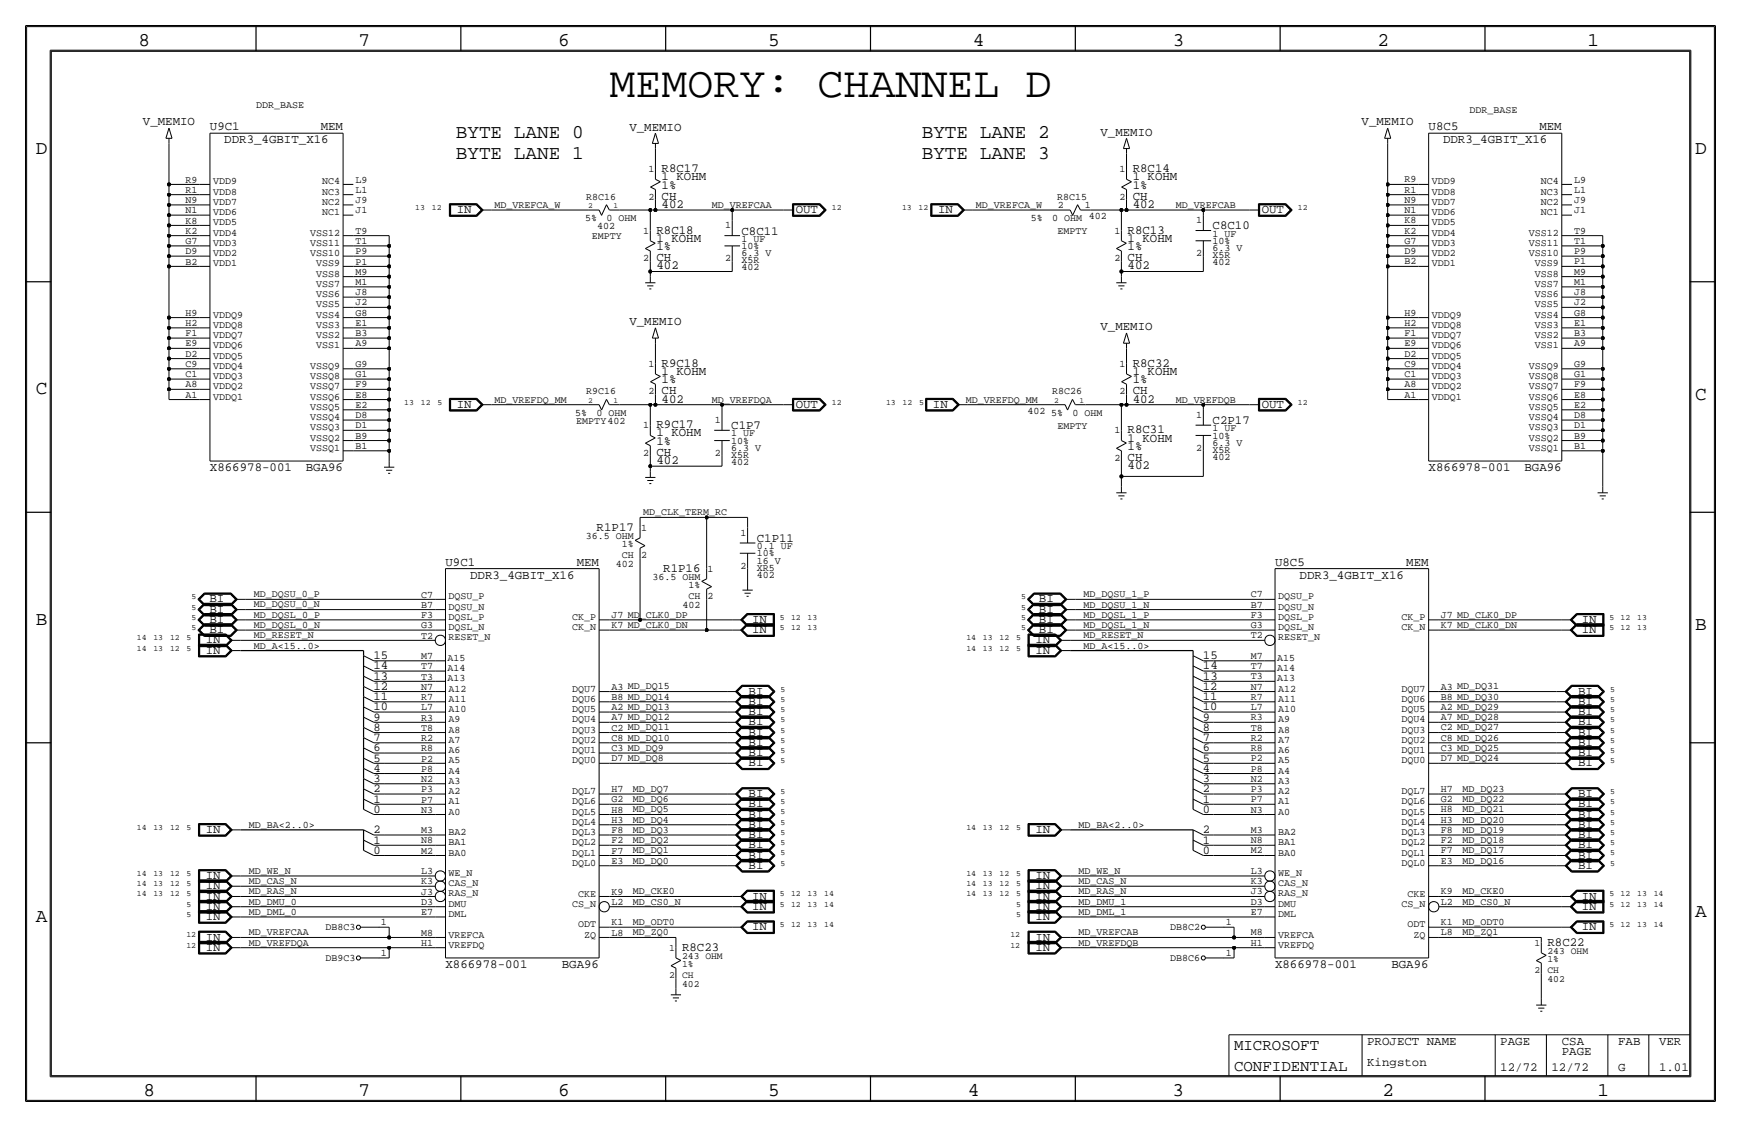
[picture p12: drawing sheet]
<svg xmlns="http://www.w3.org/2000/svg" width="432mm" height="279mm" viewBox="0 0 432 279" stroke-linecap="round" stroke-linejoin="round" font-family="sans-serif">
<defs><g id="words">
<text font-size="10.8" x="151.1" y="24.1">MEMORY: CHANNEL D</text>
<g font-size="4.8">
<text x="34.3" y="11.4">8</text>
<text x="88.9" y="11.4">7</text>
<text x="138.5" y="11.4">6</text>
<text x="190.5" y="11.4">5</text>
<text x="241.3" y="11.4">4</text>
<text x="290.8" y="11.4">3</text>
<text x="341.6" y="11.4">2</text>
<text x="393.7" y="11.4">1</text>
<text x="113" y="34.3">BYTE LANE 0</text>
<text x="228.6" y="34.3">BYTE LANE 2</text>
<text x="8.9" y="38.1">D</text>
<text x="113" y="39.4">BYTE LANE 1</text>
<text x="228.6" y="39.4">BYTE LANE 3</text>
<text x="420.4" y="38.1">D</text>
<text x="8.9" y="97.8">C</text>
<text x="420.4" y="99.1">C</text>
<text x="8.9" y="154.9">B</text>
<text x="420.4" y="156.2">B</text>
<text x="420.4" y="227.3">A</text>
<text x="8.9" y="228.6">A</text>
<text x="35.6" y="271.8">8</text>
<text x="88.9" y="271.8">7</text>
<text x="138.4" y="271.8">6</text>
<text x="190.5" y="271.8">5</text>
<text x="240" y="271.8">4</text>
<text x="290.8" y="271.8">3</text>
<text x="342.9" y="271.8">2</text>
<text x="396.2" y="271.8">1</text>
</g>
<g font-size="3.9">
<text x="306.1" y="260.4">MICROSOFT</text>
<text x="306.1" y="265.4">CONFIDENTIAL</text>
</g>
<g font-size="3.1">
<text x="35.4" y="31.1">V_MEMIO</text>
<text x="52.1" y="32.3">U9C1</text>
<text x="55.6" y="35.6">DDR3_4GBIT_X16</text>
<text x="79.5" y="32.3">MEM</text>
<text x="156.1" y="32.4">V_MEMIO</text>
<text x="272.9" y="33.6">V_MEMIO</text>
<text x="337.7" y="31.1">V_MEMIO</text>
<text x="354.3" y="32.3">U8C5</text>
<text x="357.9" y="35.6">DDR3_4GBIT_X16</text>
<text x="381.8" y="32.3">MEM</text>
<text x="164.1" y="42.7">R8C17</text>
<text x="164.1" y="46.7">1%</text>
<text x="164.1" y="44.7">1 KOHM</text>
<text x="280.9" y="42.7">R8C14</text>
<text x="280.9" y="46.7">1%</text>
<text x="280.9" y="44.7">1 KOHM</text>
<text x="113.3" y="52.8">IN</text>
<text x="164.1" y="51.6">402</text>
<text x="164.1" y="49.5">CH</text>
<text x="197.4" y="52.8">OUT</text>
<text x="232.7" y="52.8">IN</text>
<text x="280.9" y="51.6">402</text>
<text x="280.9" y="49.5">CH</text>
<text x="312.9" y="52.8">OUT</text>
<text x="162.8" y="57.9">R8C18</text>
<text x="162.8" y="60">1 KOHM</text>
<text x="183.9" y="58.2">C8C11</text>
<text x="279.7" y="57.9">R8C13</text>
<text x="279.7" y="59.9">1 KOHM</text>
<text x="300.7" y="56.9">C8C10</text>
<text x="162.8" y="62">1%</text>
<text x="162.8" y="64.8">CH</text>
<text x="279.7" y="62">1%</text>
<text x="279.7" y="64.8">CH</text>
<text x="162.8" y="66.8">402</text>
<text x="279.7" y="66.8">402</text>
<text x="156.1" y="80.6">V_MEMIO</text>
<text x="272.9" y="81.9">V_MEMIO</text>
<text x="164.1" y="90.9">R9C18</text>
<text x="164.1" y="95">1%</text>
<text x="164.1" y="93">1 KOHM</text>
<text x="280.9" y="90.9">R8C32</text>
<text x="280.9" y="95">1%</text>
<text x="280.9" y="93">1 KOHM</text>
<text x="113.3" y="101.1">IN</text>
<text x="164.1" y="97.8">CH</text>
<text x="164.1" y="99.8">402</text>
<text x="197.4" y="101.1">OUT</text>
<text x="231.4" y="101.1">IN</text>
<text x="280.9" y="99.8">402</text>
<text x="280.9" y="97.8">CH</text>
<text x="312.9" y="101.1">OUT</text>
<text x="162.8" y="106.2">R9C17</text>
<text x="181.4" y="106.4">C1P7</text>
<text x="279.7" y="107.4">R8C31</text>
<text x="300.7" y="105.2">C2P17</text>
<text x="162.8" y="108.2">1 KOHM</text>
<text x="162.8" y="110.2">1%</text>
<text x="162.8" y="113">CH</text>
<text x="279.7" y="109.5">1 KOHM</text>
<text x="279.7" y="111.5">1%</text>
<text x="52.1" y="116.8">X866978-001</text>
<text x="75.8" y="116.8">BGA96</text>
<text x="162.8" y="115.1">402</text>
<text x="279.7" y="116.3">402</text>
<text x="279.7" y="114.3">CH</text>
<text x="354.3" y="116.8">X866978-001</text>
<text x="378.1" y="116.8">BGA96</text>
<text x="148" y="131.6">R1P17</text>
<text x="187.7" y="134.4">C1P11</text>
<text x="110.5" y="140.2">U9C1</text>
<text x="116.6" y="143.5">DDR3_4GBIT_X16</text>
<text x="143" y="140.2">MEM</text>
<text x="164.5" y="141.7">R1P16</text>
<text x="316.2" y="140.2">U8C5</text>
<text x="322.3" y="143.5">DDR3_4GBIT_X16</text>
<text x="348.8" y="140.2">MEM</text>
<text x="51.9" y="149.4">BI</text>
<text x="257.7" y="149.4">BI</text>
<text x="51.9" y="154.4">BI</text>
<text x="51.9" y="151.9">BI</text>
<text x="186.5" y="154.4">IN</text>
<text x="257.7" y="154.4">BI</text>
<text x="257.7" y="151.9">BI</text>
<text x="392.3" y="154.4">IN</text>
<text x="51.1" y="159.5">IN</text>
<text x="51.9" y="157">BI</text>
<text x="186.5" y="157">IN</text>
<text x="256.8" y="159.5">IN</text>
<text x="257.7" y="157">BI</text>
<text x="392.3" y="157">IN</text>
<text x="51.1" y="162.1">IN</text>
<text x="92.6" y="166">14</text>
<text x="92.6" y="163.4">15</text>
<text x="256.8" y="162.1">IN</text>
<text x="298.3" y="163.4">15</text>
<text x="298.3" y="166">14</text>
<text x="92.6" y="171">12</text>
<text x="92.6" y="168.5">13</text>
<text x="185.7" y="172.2">BI</text>
<text x="298.3" y="168.5">13</text>
<text x="391.4" y="172.2">BI</text>
<text x="185.7" y="174.8">BI</text>
<text x="185.7" y="179.8">BI</text>
<text x="185.7" y="177.3">BI</text>
<text x="391.4" y="177.3">BI</text>
<text x="391.4" y="179.8">BI</text>
<text x="391.4" y="174.8">BI</text>
<text x="185.7" y="182.4">BI</text>
<text x="185.7" y="184.9">BI</text>
<text x="391.4" y="182.4">BI</text>
<text x="391.4" y="184.9">BI</text>
<text x="185.7" y="187.5">BI</text>
<text x="185.7" y="190">BI</text>
<text x="391.4" y="190">BI</text>
<text x="391.4" y="187.5">BI</text>
<text x="185.7" y="197.6">BI</text>
<text x="391.4" y="197.6">BI</text>
<text x="185.7" y="202.7">BI</text>
<text x="185.7" y="200.2">BI</text>
<text x="391.4" y="202.7">BI</text>
<text x="391.4" y="200.2">BI</text>
<text x="51.1" y="206.5">IN</text>
<text x="185.7" y="207.8">BI</text>
<text x="185.7" y="205.2">BI</text>
<text x="256.8" y="206.5">IN</text>
<text x="391.4" y="207.8">BI</text>
<text x="391.4" y="205.2">BI</text>
<text x="185.7" y="215.4">BI</text>
<text x="185.7" y="210.3">BI</text>
<text x="185.7" y="212.9">BI</text>
<text x="391.4" y="215.4">BI</text>
<text x="391.4" y="212.9">BI</text>
<text x="391.4" y="210.3">BI</text>
<text x="51.1" y="220.5">IN</text>
<text x="51.1" y="217.9">IN</text>
<text x="256.8" y="217.9">IN</text>
<text x="256.8" y="220.5">IN</text>
<text x="51.1" y="225.6">IN</text>
<text x="51.1" y="223">IN</text>
<text x="186.5" y="223">IN</text>
<text x="186.5" y="225.6">IN</text>
<text x="256.8" y="225.6">IN</text>
<text x="256.8" y="223">IN</text>
<text x="392.3" y="225.6">IN</text>
<text x="392.3" y="223">IN</text>
<text x="51.1" y="233.2">IN</text>
<text x="51.1" y="228.1">IN</text>
<text x="186.5" y="230.6">IN</text>
<text x="256.8" y="233.2">IN</text>
<text x="256.8" y="228.1">IN</text>
<text x="392.3" y="230.6">IN</text>
<text x="51.1" y="235.7">IN</text>
<text x="169.2" y="235.7">R8C23</text>
<text x="256.8" y="235.7">IN</text>
<text x="383.8" y="234.4">R8C22</text>
<text x="110.5" y="240">X866978-001</text>
<text x="139.3" y="240">BGA96</text>
<text x="316.2" y="240">X866978-001</text>
<text x="345.1" y="240">BGA96</text>
<text x="339.1" y="259.1">PROJECT NAME</text>
<text x="372.1" y="259.1">PAGE</text>
<text x="387.4" y="259.1">CSA</text>
<text x="387.4" y="261.6">PAGE</text>
<text x="401.3" y="259.1">FAB</text>
<text x="411.5" y="259.1">VER</text>
<text x="339.1" y="264.2">Kingston</text>
<text x="372.1" y="265.4">12/72</text>
<text x="384.8" y="265.4">12/72</text>
<text x="401.3" y="265.4">G</text>
<text x="411.5" y="265.4">1.01</text>
</g>
<g font-size="3">
<text x="92.6" y="173.6">11</text>
<text x="298.3" y="171">12</text>
<text x="298.3" y="173.6">11</text>
<text x="92.6" y="178.7">9</text>
<text x="92.6" y="176.1">10</text>
<text x="298.3" y="178.7">9</text>
<text x="298.3" y="176.1">10</text>
<text x="92.6" y="183.7">7</text>
<text x="92.6" y="181.2">8</text>
<text x="298.3" y="181.2">8</text>
<text x="298.3" y="183.7">7</text>
<text x="92.6" y="188.8">5</text>
<text x="92.6" y="186.3">6</text>
<text x="92.6" y="191.4">4</text>
<text x="298.3" y="191.4">4</text>
<text x="298.3" y="188.8">5</text>
<text x="298.3" y="186.3">6</text>
<text x="92.6" y="196.4">2</text>
<text x="92.6" y="193.9">3</text>
<text x="298.3" y="196.4">2</text>
<text x="298.3" y="193.9">3</text>
<text x="92.6" y="201.5">0</text>
<text x="92.6" y="199">1</text>
<text x="298.3" y="201.5">0</text>
<text x="298.3" y="199">1</text>
<text x="92.6" y="209.1">1</text>
<text x="92.6" y="206.6">2</text>
<text x="298.3" y="206.6">2</text>
<text x="298.3" y="209.1">1</text>
<text x="92.6" y="211.7">0</text>
<text x="298.3" y="211.7">0</text>
</g>
<g font-size="2.5">
<text x="63.5" y="26.7">DDR_BASE</text>
<text x="364.5" y="27.9">DDR_BASE</text>
<text x="46" y="45.3">R9</text>
<text x="46" y="47.8">R1</text>
<text x="52.8" y="45.7">VDD9</text>
<text x="79.9" y="45.7">NC4</text>
<text x="88.1" y="45.3">L9</text>
<text x="88.1" y="47.8">L1</text>
<text x="160.8" y="42.7">1</text>
<text x="277.7" y="42.7">1</text>
<text x="348.3" y="45.2">R9</text>
<text x="348.3" y="47.8">R1</text>
<text x="355.1" y="45.7">VDD9</text>
<text x="382.1" y="45.7">NC4</text>
<text x="390.4" y="45.2">L9</text>
<text x="390.4" y="47.8">L1</text>
<text x="46" y="50.3">N9</text>
<text x="46" y="52.9">N1</text>
<text x="52.8" y="53.3">VDD6</text>
<text x="52.8" y="50.8">VDD7</text>
<text x="52.8" y="48.2">VDD8</text>
<text x="79.9" y="53.3">NC1</text>
<text x="79.9" y="50.8">NC2</text>
<text x="79.9" y="48.2">NC3</text>
<text x="88.1" y="50.4">J9</text>
<text x="88.1" y="52.9">J1</text>
<text x="122.7" y="51.6">MD_VREFCA_W</text>
<text x="145.4" y="49.5">R8C16</text>
<text x="160.8" y="49.5">2</text>
<text x="176.5" y="51.6">MD_VREFCAA</text>
<text x="242.1" y="51.6">MD_VREFCA_W</text>
<text x="262.2" y="49.5">R8C15</text>
<text x="262.4" y="51.6">2</text>
<text x="269" y="51.6">1</text>
<text x="277.7" y="49.5">2</text>
<text x="291.6" y="51.6">MD_VREFCAB</text>
<text x="348.3" y="50.3">N9</text>
<text x="348.3" y="52.9">N1</text>
<text x="355.1" y="53.3">VDD6</text>
<text x="355.1" y="50.8">VDD7</text>
<text x="355.1" y="48.2">VDD8</text>
<text x="382.1" y="53.3">NC1</text>
<text x="382.1" y="50.8">NC2</text>
<text x="382.1" y="48.2">NC3</text>
<text x="390.4" y="50.3">J9</text>
<text x="390.4" y="52.9">J1</text>
<text x="46" y="55.4">K8</text>
<text x="46" y="58">K2</text>
<text x="52.8" y="58.4">VDD4</text>
<text x="52.8" y="55.9">VDD5</text>
<text x="76.9" y="58.4">VSS12</text>
<text x="88.1" y="58">T9</text>
<text x="145.2" y="54.9">5%</text>
<text x="146.7" y="59.3">EMPTY</text>
<text x="148.1" y="56.9">402</text>
<text x="150.5" y="54.9">0 OHM</text>
<text x="159.5" y="57.9">1</text>
<text x="179.9" y="56.6">1</text>
<text x="183.9" y="59.9">1 UF</text>
<text x="255.7" y="54.9">5%</text>
<text x="260.9" y="54.9">0 OHM 402</text>
<text x="262.3" y="58.1">EMPTY</text>
<text x="276.4" y="57.9">1</text>
<text x="296.7" y="55.4">1</text>
<text x="300.7" y="58.7">1 UF</text>
<text x="348.3" y="55.4">K8</text>
<text x="348.3" y="57.9">K2</text>
<text x="355.1" y="58.4">VDD4</text>
<text x="355.1" y="55.9">VDD5</text>
<text x="379.1" y="58.4">VSS12</text>
<text x="390.4" y="57.9">T9</text>
<text x="46" y="60.5">G7</text>
<text x="46" y="63">D9</text>
<text x="46" y="65.6">B2</text>
<text x="52.8" y="63.5">VDD2</text>
<text x="52.8" y="61">VDD3</text>
<text x="76.9" y="63.5">VSS10</text>
<text x="76.9" y="60.9">VSS11</text>
<text x="88.1" y="60.5">T1</text>
<text x="88.1" y="63">P9</text>
<text x="88.1" y="65.6">P1</text>
<text x="159.5" y="64.8">2</text>
<text x="179.9" y="64.8">2</text>
<text x="183.9" y="61.7">10%</text>
<text x="183.9" y="63.5">6.3 V</text>
<text x="183.9" y="65.3">X5R</text>
<text x="276.4" y="64.8">2</text>
<text x="296.7" y="63.5">2</text>
<text x="300.7" y="60.5">10%</text>
<text x="300.7" y="65.8">402</text>
<text x="300.7" y="64">X5R</text>
<text x="300.7" y="62.2">6.3 V</text>
<text x="348.3" y="60.5">G7</text>
<text x="348.3" y="63">D9</text>
<text x="348.3" y="65.6">B2</text>
<text x="355.1" y="63.5">VDD2</text>
<text x="355.1" y="61">VDD3</text>
<text x="379.1" y="63.5">VSS10</text>
<text x="379.1" y="60.9">VSS11</text>
<text x="390.4" y="60.5">T1</text>
<text x="390.4" y="63">P9</text>
<text x="390.4" y="65.6">P1</text>
<text x="52.8" y="66">VDD1</text>
<text x="78.4" y="68.6">VSS8</text>
<text x="78.4" y="71.1">VSS7</text>
<text x="78.4" y="66">VSS9</text>
<text x="88.1" y="68.1">M9</text>
<text x="88.1" y="70.7">M1</text>
<text x="183.9" y="67.1">402</text>
<text x="355.1" y="66">VDD1</text>
<text x="380.6" y="68.6">VSS8</text>
<text x="380.6" y="71.1">VSS7</text>
<text x="380.6" y="66">VSS9</text>
<text x="390.4" y="68.1">M9</text>
<text x="390.4" y="70.6">M1</text>
<text x="78.4" y="76.2">VSS5</text>
<text x="78.4" y="73.6">VSS6</text>
<text x="88.1" y="73.2">J8</text>
<text x="88.1" y="75.7">J2</text>
<text x="380.6" y="76.2">VSS5</text>
<text x="380.6" y="73.6">VSS6</text>
<text x="390.4" y="73.2">J8</text>
<text x="390.4" y="75.7">J2</text>
<text x="46" y="78.3">H9</text>
<text x="46" y="80.8">H2</text>
<text x="46" y="83.4">F1</text>
<text x="52.8" y="83.8">VDDQ7</text>
<text x="52.8" y="81.3">VDDQ8</text>
<text x="52.8" y="78.7">VDDQ9</text>
<text x="78.4" y="83.8">VSS2</text>
<text x="78.4" y="81.3">VSS3</text>
<text x="78.4" y="78.7">VSS4</text>
<text x="88.1" y="78.3">G8</text>
<text x="88.1" y="80.8">E1</text>
<text x="88.1" y="83.4">B3</text>
<text x="348.3" y="78.3">H9</text>
<text x="348.3" y="80.8">H2</text>
<text x="348.3" y="83.3">F1</text>
<text x="355.1" y="83.8">VDDQ7</text>
<text x="355.1" y="81.3">VDDQ8</text>
<text x="355.1" y="78.7">VDDQ9</text>
<text x="380.6" y="83.8">VSS2</text>
<text x="380.6" y="81.3">VSS3</text>
<text x="380.6" y="78.7">VSS4</text>
<text x="390.4" y="78.3">G8</text>
<text x="390.4" y="80.8">E1</text>
<text x="390.4" y="83.3">B3</text>
<text x="46" y="85.9">E9</text>
<text x="46" y="88.4">D2</text>
<text x="52.8" y="88.9">VDDQ5</text>
<text x="52.8" y="86.4">VDDQ6</text>
<text x="78.4" y="86.3">VSS1</text>
<text x="88.1" y="85.9">A9</text>
<text x="348.3" y="85.9">E9</text>
<text x="348.3" y="88.4">D2</text>
<text x="355.1" y="88.9">VDDQ5</text>
<text x="355.1" y="86.4">VDDQ6</text>
<text x="380.6" y="86.3">VSS1</text>
<text x="390.4" y="85.9">A9</text>
<text x="46" y="91">C9</text>
<text x="46" y="93.5">C1</text>
<text x="52.8" y="94">VDDQ3</text>
<text x="52.8" y="91.4">VDDQ4</text>
<text x="76.9" y="94">VSSQ8</text>
<text x="76.9" y="91.4">VSSQ9</text>
<text x="88.1" y="91">G9</text>
<text x="88.1" y="93.5">G1</text>
<text x="160.8" y="90.9">1</text>
<text x="277.7" y="90.9">1</text>
<text x="348.3" y="91">C9</text>
<text x="348.3" y="93.5">C1</text>
<text x="355.1" y="94">VDDQ3</text>
<text x="355.1" y="91.4">VDDQ4</text>
<text x="379.1" y="94">VSSQ8</text>
<text x="379.1" y="91.4">VSSQ9</text>
<text x="390.4" y="90.9">G9</text>
<text x="390.4" y="93.5">G1</text>
<text x="46" y="96.1">A8</text>
<text x="46" y="98.6">A1</text>
<text x="52.8" y="99.1">VDDQ1</text>
<text x="52.8" y="96.5">VDDQ2</text>
<text x="76.9" y="101.6">VSSQ5</text>
<text x="76.9" y="99.1">VSSQ6</text>
<text x="76.9" y="96.5">VSSQ7</text>
<text x="88.1" y="96.1">F9</text>
<text x="88.1" y="98.6">E8</text>
<text x="88.1" y="101.1">E2</text>
<text x="122.7" y="99.8">MD_VREFDQ_MM</text>
<text x="145.4" y="97.8">R9C16</text>
<text x="160.8" y="97.8">2</text>
<text x="176.5" y="99.8">MD_VREFDQA</text>
<text x="239.5" y="99.8">MD_VREFDQ_MM</text>
<text x="260.9" y="97.8">R8C26</text>
<text x="277.7" y="97.8">2</text>
<text x="291.6" y="99.8">MD_VREFDQB</text>
<text x="348.3" y="96">A8</text>
<text x="348.3" y="98.6">A1</text>
<text x="355.1" y="99.1">VDDQ1</text>
<text x="355.1" y="96.5">VDDQ2</text>
<text x="379.1" y="101.6">VSSQ5</text>
<text x="379.1" y="99.1">VSSQ6</text>
<text x="379.1" y="96.5">VSSQ7</text>
<text x="390.4" y="96">F9</text>
<text x="390.4" y="98.6">E8</text>
<text x="390.4" y="101.1">E2</text>
<text x="76.9" y="106.7">VSSQ3</text>
<text x="76.9" y="104.1">VSSQ4</text>
<text x="88.1" y="103.7">D8</text>
<text x="88.1" y="106.2">D1</text>
<text x="142.6" y="103.1">5%</text>
<text x="142.9" y="105.1">EMPTY402</text>
<text x="147.9" y="103.1">0 OHM</text>
<text x="159.5" y="106.2">1</text>
<text x="177.3" y="104.9">1</text>
<text x="254.8" y="102.6">402</text>
<text x="260.7" y="103.1">5%</text>
<text x="262.3" y="106.3">EMPTY</text>
<text x="266" y="103.1">0 OHM</text>
<text x="276.4" y="107.4">1</text>
<text x="296.7" y="103.6">1</text>
<text x="300.7" y="106.9">1 UF</text>
<text x="379.1" y="106.7">VSSQ3</text>
<text x="379.1" y="104.1">VSSQ4</text>
<text x="390.4" y="103.6">D8</text>
<text x="390.4" y="106.2">D1</text>
<text x="76.9" y="109.2">VSSQ2</text>
<text x="76.9" y="111.8">VSSQ1</text>
<text x="88.1" y="108.8">B9</text>
<text x="88.1" y="111.3">B1</text>
<text x="159.5" y="113">2</text>
<text x="177.3" y="113">2</text>
<text x="181.4" y="110">10%</text>
<text x="181.4" y="113.5">X5R</text>
<text x="181.4" y="111.8">6.3 V</text>
<text x="181.4" y="108.2">1 UF</text>
<text x="296.7" y="111.8">2</text>
<text x="300.7" y="108.7">10%</text>
<text x="300.7" y="112.3">X5R</text>
<text x="300.7" y="110.5">6.3 V</text>
<text x="379.1" y="109.2">VSSQ2</text>
<text x="379.1" y="111.8">VSSQ1</text>
<text x="390.4" y="108.7">B9</text>
<text x="390.4" y="111.3">B1</text>
<text x="181.4" y="115.3">402</text>
<text x="276.4" y="114.3">2</text>
<text x="300.7" y="114">402</text>
<text x="159" y="131.6">1</text>
<text x="159.5" y="127.8">MD_CLK_TERM_RC</text>
<text x="145.3" y="133.6">36.5 OHM</text>
<text x="154.2" y="135.6">1%</text>
<text x="183.7" y="132.9">1</text>
<text x="187.7" y="137.9">10%</text>
<text x="187.7" y="136.1">0.1 UF</text>
<text x="152.8" y="140.5">402</text>
<text x="154.2" y="138.4">CH</text>
<text x="159" y="138.4">2</text>
<text x="161.8" y="143.8">36.5 OHM</text>
<text x="175.5" y="141.7">1</text>
<text x="183.7" y="141">2</text>
<text x="187.7" y="139.7">16 V</text>
<text x="187.7" y="143.3">402</text>
<text x="187.7" y="141.5">XR5</text>
<text x="63" y="148.1">MD_DQSU_0_P</text>
<text x="104.5" y="148.1">C7</text>
<text x="111.3" y="148.6">DQSU_P</text>
<text x="170.8" y="145.8">1%</text>
<text x="170.8" y="148.6">CH</text>
<text x="175.5" y="148.6">2</text>
<text x="268.7" y="148.1">MD_DQSU_1_P</text>
<text x="310.2" y="148.1">C7</text>
<text x="317" y="148.6">DQSU_P</text>
<text x="63" y="150.6">MD_DQSU_0_N</text>
<text x="63" y="153.2">MD_DQSL_0_P</text>
<text x="63" y="155.7">MD_DQSL_0_N</text>
<text x="104.5" y="150.7">B7</text>
<text x="104.5" y="155.8">G3</text>
<text x="104.5" y="153.2">F3</text>
<text x="111.3" y="153.7">DQSL_P</text>
<text x="111.3" y="151.1">DQSU_N</text>
<text x="141.9" y="153.7">CK_P</text>
<text x="151.6" y="155.8">K7 MD_CLK0_DN</text>
<text x="151.6" y="153.2">J7 MD_CLK0_DP</text>
<text x="169.3" y="150.6">402</text>
<text x="268.7" y="150.6">MD_DQSU_1_N</text>
<text x="268.7" y="153.2">MD_DQSL_1_P</text>
<text x="268.7" y="155.7">MD_DQSL_1_N</text>
<text x="310.2" y="150.6">B7</text>
<text x="310.2" y="155.7">G3</text>
<text x="310.2" y="153.2">F3</text>
<text x="317" y="153.7">DQSL_P</text>
<text x="317" y="151.1">DQSU_N</text>
<text x="347.6" y="153.7">CK_P</text>
<text x="357.4" y="155.7">K7 MD_CLK0_DN</text>
<text x="357.4" y="153.2">J7 MD_CLK0_DP</text>
<text x="63" y="158.2">MD_RESET_N</text>
<text x="63" y="160.8">MD_A&lt;15..0&gt;</text>
<text x="104.5" y="158.3">T2</text>
<text x="111.3" y="156.2">DQSL_N</text>
<text x="111.3" y="158.8">RESET_N</text>
<text x="141.9" y="156.2">CK_N</text>
<text x="268.7" y="158.2">MD_RESET_N</text>
<text x="268.7" y="160.8">MD_A&lt;15..0&gt;</text>
<text x="310.2" y="158.2">T2</text>
<text x="317" y="156.2">DQSL_N</text>
<text x="317" y="158.8">RESET_N</text>
<text x="347.6" y="156.2">CK_N</text>
<text x="104.5" y="163.4">M7</text>
<text x="104.5" y="165.9">T7</text>
<text x="111" y="166.4">A14</text>
<text x="111" y="163.8">A15</text>
<text x="310.2" y="163.3">M7</text>
<text x="310.2" y="165.9">T7</text>
<text x="316.7" y="166.4">A14</text>
<text x="316.7" y="163.8">A15</text>
<text x="104.5" y="168.5">T3</text>
<text x="104.5" y="171">N7</text>
<text x="104.5" y="173.5">R7</text>
<text x="111" y="168.9">A13</text>
<text x="111.3" y="171.5">A12</text>
<text x="141.9" y="171.5">DQU7</text>
<text x="141.9" y="174">DQU6</text>
<text x="151.6" y="171">A3 MD_DQ15</text>
<text x="151.6" y="173.5">B8 MD_DQ14</text>
<text x="310.2" y="168.4">T3</text>
<text x="310.2" y="170.9">N7</text>
<text x="310.2" y="173.5">R7</text>
<text x="316.7" y="168.9">A13</text>
<text x="317" y="171.5">A12</text>
<text x="347.6" y="171.5">DQU7</text>
<text x="347.6" y="174">DQU6</text>
<text x="357.4" y="170.9">A3 MD_DQ31</text>
<text x="357.4" y="173.5">B8 MD_DQ30</text>
<text x="104.5" y="176.1">L7</text>
<text x="104.5" y="178.6">R3</text>
<text x="111.3" y="174">A11</text>
<text x="111.3" y="176.5">A10</text>
<text x="111.3" y="179.1">A9</text>
<text x="141.9" y="176.5">DQU5</text>
<text x="141.9" y="179.1">DQU4</text>
<text x="151.6" y="176.1">A2 MD_DQ13</text>
<text x="151.6" y="178.6">A7 MD_DQ12</text>
<text x="310.2" y="176">L7</text>
<text x="310.2" y="178.6">R3</text>
<text x="317" y="174">A11</text>
<text x="317" y="176.5">A10</text>
<text x="317" y="179.1">A9</text>
<text x="347.6" y="176.5">DQU5</text>
<text x="347.6" y="179.1">DQU4</text>
<text x="357.4" y="176">A2 MD_DQ29</text>
<text x="357.4" y="178.6">A7 MD_DQ28</text>
<text x="104.5" y="181.2">T8</text>
<text x="104.5" y="183.7">R2</text>
<text x="111.3" y="181.6">A8</text>
<text x="111.3" y="184.2">A7</text>
<text x="141.9" y="181.6">DQU3</text>
<text x="141.9" y="184.2">DQU2</text>
<text x="151.6" y="181.2">C2 MD_DQ11</text>
<text x="151.6" y="183.7">C8 MD_DQ10</text>
<text x="310.2" y="181.1">T8</text>
<text x="310.2" y="183.7">R2</text>
<text x="317" y="181.6">A8</text>
<text x="317" y="184.2">A7</text>
<text x="347.6" y="181.6">DQU3</text>
<text x="347.6" y="184.2">DQU2</text>
<text x="357.4" y="181.1">C2 MD_DQ27</text>
<text x="357.4" y="183.6">C8 MD_DQ26</text>
<text x="104.5" y="186.3">R8</text>
<text x="104.5" y="188.8">P2</text>
<text x="104.5" y="191.3">P8</text>
<text x="111.3" y="186.7">A6</text>
<text x="111.3" y="189.2">A5</text>
<text x="111.3" y="191.8">A4</text>
<text x="141.9" y="186.7">DQU1</text>
<text x="141.9" y="189.2">DQU0</text>
<text x="151.6" y="186.2">C3 MD_DQ9</text>
<text x="151.6" y="188.8">D7 MD_DQ8</text>
<text x="310.2" y="186.2">R8</text>
<text x="310.2" y="188.7">P2</text>
<text x="310.2" y="191.3">P8</text>
<text x="317" y="186.7">A6</text>
<text x="317" y="189.2">A5</text>
<text x="317" y="191.8">A4</text>
<text x="347.6" y="186.7">DQU1</text>
<text x="347.6" y="189.2">DQU0</text>
<text x="357.4" y="186.2">C3 MD_DQ25</text>
<text x="357.4" y="188.7">D7 MD_DQ24</text>
<text x="104.5" y="193.9">N2</text>
<text x="104.5" y="196.4">P3</text>
<text x="111.3" y="196.9">A2</text>
<text x="111.3" y="194.3">A3</text>
<text x="141.9" y="196.9">DQL7</text>
<text x="151.6" y="196.4">H7</text>
<text x="157" y="196.3">MD_DQ7</text>
<text x="310.2" y="193.8">N2</text>
<text x="310.2" y="196.4">P3</text>
<text x="317" y="196.9">A2</text>
<text x="317" y="194.3">A3</text>
<text x="347.6" y="196.9">DQL7</text>
<text x="357.4" y="196.3">H7</text>
<text x="362.7" y="196.3">MD_DQ23</text>
<text x="104.5" y="199">P7</text>
<text x="104.5" y="201.5">N3</text>
<text x="111.3" y="199.4">A1</text>
<text x="111.3" y="201.9">A0</text>
<text x="141.9" y="199.4">DQL6</text>
<text x="141.9" y="201.9">DQL5</text>
<text x="151.6" y="198.9">G2</text>
<text x="151.6" y="201.5">H8</text>
<text x="157" y="203.9">MD_DQ4</text>
<text x="157" y="201.4">MD_DQ5</text>
<text x="157" y="198.9">MD_DQ6</text>
<text x="310.2" y="198.9">P7</text>
<text x="310.2" y="201.4">N3</text>
<text x="317" y="199.4">A1</text>
<text x="317" y="201.9">A0</text>
<text x="347.6" y="199.4">DQL6</text>
<text x="347.6" y="201.9">DQL5</text>
<text x="357.4" y="198.9">G2</text>
<text x="357.4" y="201.4">H8</text>
<text x="357.4" y="204">H3</text>
<text x="362.7" y="204">MD_DQ20</text>
<text x="362.7" y="201.4">MD_DQ21</text>
<text x="362.7" y="198.9">MD_DQ22</text>
<text x="61.7" y="205.2">MD_BA&lt;2..0&gt;</text>
<text x="104.5" y="206.6">M3</text>
<text x="104.5" y="209.1">N8</text>
<text x="111.3" y="207">BA2</text>
<text x="111.3" y="209.6">BA1</text>
<text x="141.9" y="204.5">DQL4</text>
<text x="141.9" y="209.6">DQL2</text>
<text x="141.9" y="207">DQL3</text>
<text x="151.6" y="204">H3</text>
<text x="151.6" y="206.6">F8</text>
<text x="151.6" y="209.1">F2</text>
<text x="157" y="206.5">MD_DQ3</text>
<text x="157" y="209">MD_DQ2</text>
<text x="267.5" y="205.2">MD_BA&lt;2..0&gt;</text>
<text x="310.2" y="206.5">M3</text>
<text x="310.2" y="209">N8</text>
<text x="317" y="207">BA2</text>
<text x="317" y="209.6">BA1</text>
<text x="347.6" y="204.5">DQL4</text>
<text x="347.6" y="209.6">DQL2</text>
<text x="347.6" y="207">DQL3</text>
<text x="357.4" y="206.5">F8</text>
<text x="357.4" y="209">F2</text>
<text x="362.7" y="206.5">MD_DQ19</text>
<text x="362.7" y="209">MD_DQ18</text>
<text x="104.5" y="211.6">M2</text>
<text x="111.3" y="212.1">BA0</text>
<text x="141.9" y="212.1">DQL1</text>
<text x="141.9" y="214.6">DQL0</text>
<text x="151.6" y="211.6">F7</text>
<text x="151.6" y="214.2">E3</text>
<text x="157" y="214.1">MD_DQ0</text>
<text x="157" y="211.6">MD_DQ1</text>
<text x="310.2" y="211.6">M2</text>
<text x="317" y="212.1">BA0</text>
<text x="347.6" y="212.1">DQL1</text>
<text x="347.6" y="214.6">DQL0</text>
<text x="357.4" y="211.6">F7</text>
<text x="357.4" y="214.1">E3</text>
<text x="362.7" y="214.1">MD_DQ16</text>
<text x="362.7" y="211.6">MD_DQ17</text>
<text x="61.7" y="221.7">MD_RAS_N</text>
<text x="61.7" y="216.7">MD_WE_N</text>
<text x="61.7" y="219.2">MD_CAS_N</text>
<text x="104.5" y="216.7">L3</text>
<text x="104.5" y="221.8">J3</text>
<text x="104.5" y="219.3">K3</text>
<text x="111.3" y="217.2">WE_N</text>
<text x="111.3" y="219.7">CAS_N</text>
<text x="151.6" y="221.8">K9</text>
<text x="157" y="221.7">MD_CKE0</text>
<text x="267.5" y="221.7">MD_RAS_N</text>
<text x="267.5" y="219.2">MD_CAS_N</text>
<text x="267.5" y="216.7">MD_WE_N</text>
<text x="310.2" y="216.7">L3</text>
<text x="310.2" y="221.7">J3</text>
<text x="310.2" y="219.2">K3</text>
<text x="317" y="217.2">WE_N</text>
<text x="317" y="219.7">CAS_N</text>
<text x="357.4" y="221.7">K9</text>
<text x="362.7" y="221.7">MD_CKE0</text>
<text x="61.7" y="226.8">MD_DML_0</text>
<text x="61.7" y="224.3">MD_DMU_0</text>
<text x="104.5" y="224.3">D3</text>
<text x="104.5" y="226.9">E7</text>
<text x="111.3" y="222.3">RAS_N</text>
<text x="111.3" y="224.8">DMU</text>
<text x="111.3" y="227.3">DML</text>
<text x="141.9" y="224.8">CS_N</text>
<text x="143.4" y="222.3">CKE</text>
<text x="151.6" y="224.3">L2</text>
<text x="157" y="224.3">MD_CS0_N</text>
<text x="267.5" y="226.8">MD_DML_1</text>
<text x="267.5" y="224.3">MD_DMU_1</text>
<text x="310.2" y="224.3">D3</text>
<text x="310.2" y="226.8">E7</text>
<text x="317" y="222.3">RAS_N</text>
<text x="317" y="224.8">DMU</text>
<text x="317" y="227.3">DML</text>
<text x="347.6" y="224.8">CS_N</text>
<text x="349.1" y="222.3">CKE</text>
<text x="357.4" y="224.3">L2</text>
<text x="362.7" y="224.3">MD_CS0_N</text>
<text x="61.7" y="231.9">MD_VREFCAA</text>
<text x="80.7" y="230.6">DB8C3</text>
<text x="94.5" y="229.4">1</text>
<text x="104.5" y="232">M8</text>
<text x="111.3" y="232.4">VREFCA</text>
<text x="143.4" y="229.9">ODT</text>
<text x="144.9" y="232.4">ZQ</text>
<text x="151.6" y="232">L8</text>
<text x="151.6" y="229.4">K1</text>
<text x="157" y="231.9">MD_ZQ0</text>
<text x="157" y="229.4">MD_ODT0</text>
<text x="267.5" y="231.9">MD_VREFCAB</text>
<text x="290.2" y="230.6">DB8C2</text>
<text x="304" y="229.4">1</text>
<text x="310.2" y="231.9">M8</text>
<text x="317" y="232.4">VREFCA</text>
<text x="349.1" y="229.9">ODT</text>
<text x="350.6" y="232.4">ZQ</text>
<text x="357.4" y="231.9">L8</text>
<text x="357.4" y="229.4">K1</text>
<text x="362.7" y="231.9">MD_ZQ1</text>
<text x="362.7" y="229.4">MD_ODT0</text>
<text x="61.7" y="234.4">MD_VREFDQA</text>
<text x="80.7" y="238.3">DB9C3</text>
<text x="94.5" y="237">1</text>
<text x="104.5" y="234.5">H1</text>
<text x="111.3" y="235">VREFDQ</text>
<text x="267.5" y="234.4">MD_VREFDQB</text>
<text x="290.2" y="238.3">DB8C6</text>
<text x="304" y="237">1</text>
<text x="310.2" y="234.4">H1</text>
<text x="317" y="235">VREFDQ</text>
</g>
<g font-size="2.4">
<text x="165.9" y="235.7">1</text>
<text x="169.2" y="239.8">1%</text>
<text x="169.2" y="237.7">243 OHM</text>
<text x="380.6" y="234.4">1</text>
<text x="383.8" y="236.5">243 OHM</text>
<text x="383.8" y="238.5">1%</text>
<text x="165.9" y="242.6">2</text>
<text x="169.2" y="244.6">402</text>
<text x="169.2" y="242.6">CH</text>
<text x="380.6" y="241.3">2</text>
<text x="383.8" y="243.3">402</text>
<text x="383.8" y="241.3">CH</text>
</g>
<g font-size="2">
<text x="103" y="52.1">13</text>
<text x="107.1" y="52.1">12</text>
<text x="145.8" y="51.6">2</text>
<text x="152.2" y="51.6">1</text>
<text x="206.3" y="52.1">12</text>
<text x="223.7" y="52.1">13</text>
<text x="227.8" y="52.1">12</text>
<text x="321.9" y="52.1">12</text>
<text x="100.3" y="100.3">13</text>
<text x="104.4" y="100.3">12</text>
<text x="108.5" y="100.3">5</text>
<text x="145.8" y="99.8">2</text>
<text x="152.2" y="99.8">1</text>
<text x="206.3" y="100.3">12</text>
<text x="219.8" y="100.3">13</text>
<text x="223.9" y="100.3">12</text>
<text x="228" y="100.3">5</text>
<text x="261.4" y="99.8">2</text>
<text x="267.8" y="99.8">1</text>
<text x="321.9" y="100.3">12</text>
<text x="47.5" y="148.6">5</text>
<text x="253.2" y="148.6">5</text>
<text x="47.5" y="153.7">5</text>
<text x="47.5" y="151.1">5</text>
<text x="193.4" y="153.7">5</text>
<text x="196.2" y="153.7">12</text>
<text x="200.3" y="153.7">13</text>
<text x="253.2" y="151.1">5</text>
<text x="253.2" y="153.7">5</text>
<text x="399.2" y="153.7">5</text>
<text x="401.9" y="153.7">12</text>
<text x="406" y="153.7">13</text>
<text x="33.9" y="158.8">14</text>
<text x="33.9" y="161.3">14</text>
<text x="38" y="158.8">13</text>
<text x="38.1" y="161.3">13</text>
<text x="42.2" y="158.8">12</text>
<text x="42.2" y="161.3">12</text>
<text x="46.3" y="158.8">5</text>
<text x="46.3" y="161.3">5</text>
<text x="47.5" y="156.2">5</text>
<text x="193.4" y="156.2">5</text>
<text x="196.2" y="156.2">12</text>
<text x="200.3" y="156.2">13</text>
<text x="239.7" y="158.7">14</text>
<text x="239.7" y="161.3">14</text>
<text x="243.8" y="158.7">13</text>
<text x="243.8" y="161.3">13</text>
<text x="247.9" y="158.7">12</text>
<text x="247.9" y="161.3">12</text>
<text x="252" y="158.7">5</text>
<text x="252" y="161.3">5</text>
<text x="253.2" y="156.2">5</text>
<text x="399.2" y="156.2">5</text>
<text x="401.9" y="156.2">12</text>
<text x="406" y="156.2">13</text>
<text x="193.6" y="171.4">5</text>
<text x="193.6" y="174">5</text>
<text x="399.3" y="174">5</text>
<text x="399.3" y="171.4">5</text>
<text x="193.6" y="179.1">5</text>
<text x="193.6" y="176.5">5</text>
<text x="399.3" y="176.5">5</text>
<text x="399.3" y="179.1">5</text>
<text x="193.6" y="181.6">5</text>
<text x="193.6" y="184.1">5</text>
<text x="399.3" y="181.6">5</text>
<text x="399.3" y="184.1">5</text>
<text x="193.6" y="186.7">5</text>
<text x="193.6" y="189.2">5</text>
<text x="399.3" y="189.2">5</text>
<text x="399.3" y="186.7">5</text>
<text x="193.6" y="196.8">5</text>
<text x="399.3" y="196.8">5</text>
<text x="193.6" y="201.9">5</text>
<text x="193.6" y="199.4">5</text>
<text x="399.3" y="201.9">5</text>
<text x="399.3" y="199.4">5</text>
<text x="33.9" y="205.7">14</text>
<text x="38" y="205.7">13</text>
<text x="42.2" y="205.7">12</text>
<text x="46.3" y="205.7">5</text>
<text x="193.6" y="207">5</text>
<text x="193.6" y="204.5">5</text>
<text x="193.6" y="209.5">5</text>
<text x="239.7" y="205.7">14</text>
<text x="243.8" y="205.7">13</text>
<text x="247.9" y="205.7">12</text>
<text x="252" y="205.7">5</text>
<text x="399.3" y="207">5</text>
<text x="399.3" y="204.5">5</text>
<text x="399.3" y="209.5">5</text>
<text x="193.6" y="214.6">5</text>
<text x="193.6" y="212.1">5</text>
<text x="399.3" y="214.6">5</text>
<text x="399.3" y="212.1">5</text>
<text x="33.9" y="217.2">14</text>
<text x="33.9" y="219.7">14</text>
<text x="38" y="217.2">13</text>
<text x="38" y="219.7">13</text>
<text x="42.2" y="217.2">12</text>
<text x="42.2" y="219.7">12</text>
<text x="46.3" y="217.2">5</text>
<text x="46.3" y="219.7">5</text>
<text x="239.7" y="219.7">14</text>
<text x="239.7" y="217.2">14</text>
<text x="243.8" y="219.7">13</text>
<text x="243.8" y="217.2">13</text>
<text x="247.9" y="219.7">12</text>
<text x="247.9" y="217.2">12</text>
<text x="252" y="219.7">5</text>
<text x="252" y="217.2">5</text>
<text x="33.9" y="222.2">14</text>
<text x="38" y="222.2">13</text>
<text x="42.2" y="222.2">12</text>
<text x="46.3" y="227.3">5</text>
<text x="46.3" y="224.8">5</text>
<text x="46.3" y="222.2">5</text>
<text x="193.4" y="222.2">5</text>
<text x="193.4" y="224.8">5</text>
<text x="196.2" y="222.2">12</text>
<text x="196.2" y="224.8">12</text>
<text x="200.3" y="222.2">13</text>
<text x="200.3" y="224.8">13</text>
<text x="204.4" y="222.2">14</text>
<text x="204.4" y="224.8">14</text>
<text x="239.7" y="222.2">14</text>
<text x="243.8" y="222.2">13</text>
<text x="247.9" y="222.2">12</text>
<text x="252" y="227.3">5</text>
<text x="252" y="224.8">5</text>
<text x="252" y="222.2">5</text>
<text x="399.2" y="224.8">5</text>
<text x="399.2" y="222.2">5</text>
<text x="401.9" y="224.8">12</text>
<text x="401.9" y="222.2">12</text>
<text x="406" y="224.8">13</text>
<text x="406" y="222.2">13</text>
<text x="410.2" y="224.8">14</text>
<text x="410.2" y="222.2">14</text>
<text x="46.2" y="232.4">12</text>
<text x="193.4" y="229.9">5</text>
<text x="196.2" y="229.9">12</text>
<text x="200.3" y="229.9">13</text>
<text x="204.4" y="229.9">14</text>
<text x="250.6" y="232.4">12</text>
<text x="399.2" y="229.9">5</text>
<text x="401.9" y="229.9">12</text>
<text x="406" y="229.9">13</text>
<text x="410.2" y="229.9">14</text>
<text x="46.2" y="234.9">12</text>
<text x="250.6" y="234.9">12</text>
</g>
</g></defs>
<!-- layer: Nets -->
<g fill="none" stroke="#000" stroke-width=".3">
<path d="M59.7 161.3h30.5zM90.2 161.3v1.3zM90.2 162.6v2.5zM90.2 165.1v2.5zM90.2 167.6v2.6zM90.2 170.2v2.5zM90.2 172.7v2.6zM90.2 175.3v2.5zM90.2 177.8v2.5zM265.4 161.3h30.5zM295.9 161.3v1.3zM295.9 162.6v2.5z"/>
<path d="M295.9 165.1v2.5zM295.9 167.6v2.6zM295.9 170.2v2.5zM295.9 172.7v2.6zM295.9 175.3v2.5zM295.9 177.8v2.5zM90.2 180.3v2.6zM90.2 182.9v2.5zM90.2 185.4v2.6zM90.2 188v2.5zM90.2 190.5v2.5zM90.2 193v2.6z"/>
<path d="M90.2 195.6v2.5zM90.2 198.1v2.6zM295.9 180.3v2.6zM295.9 182.9v2.5zM295.9 185.4v2.6zM295.9 188v2.5zM295.9 190.5v2.5zM295.9 193v2.6zM295.9 195.6v2.5zM295.9 198.1v2.6zM59.7 205.7h30.5zM90.2 205.7v2.6z"/>
<path d="M90.2 208.3v2.5zM265.4 205.7h30.5zM295.9 205.7v2.6zM295.9 208.3v2.5z"/>
</g>
<g fill="none" stroke="#000" stroke-width=".25">
<path d="M41.9 35.6v10.1zM162.6 36.8v5.1zM279.4 38.1v3.8zM344.2 35.6v10.1zM41.9 45.7h7.6zM41.9 48.3h7.6zM41.9 50.8h7.6zM41.9 53.3h7.6zM41.9 55.9h7.6zM41.9 45.7v2.6zM41.9 48.3v2.5zM41.9 50.8v2.5z"/>
<path d="M41.9 53.3v2.6zM41.9 55.9v2.5zM41.9 58.4h7.6zM41.9 58.4v2.6zM87.6 58.4h8.9zM96.5 58.4v2.6zM121.9 52.1h24.2zM153.7 52.1h7.6zM161.3 52.1v5zM161.3 52.1h1.3zM162.6 52.1h19zM162.6 49.5v2.6z"/>
<path d="M181.6 52.1v2.5zM181.6 52.1h12.7zM241.3 52.1h21.6zM270.5 52.1h7.6zM278.1 52.1h1.3zM278.1 52.1v5.1zM279.4 52.1h19zM279.4 49.5v2.6zM298.4 52.1v1.2zM298.5 52.1h11.4zM344.2 45.7v2.6zM344.2 48.3v2.5z"/>
<path d="M344.2 50.8v2.5zM344.2 53.3v2.6zM344.2 55.9v2.5zM344.2 58.4h7.6zM344.2 58.4v2.6zM344.2 45.7h7.6zM344.2 48.3h7.6zM344.2 50.8h7.6zM344.2 53.3h7.6zM344.2 55.9h7.6zM389.9 58.4h7.6zM397.5 58.4v2.6z"/>
<path d="M41.9 61h7.6zM41.9 61v2.5zM41.9 63.5h7.6zM41.9 63.5v2.5zM41.9 66h7.6zM41.9 66v12.7zM41.9 78.7h7.6zM41.9 78.7v2.6zM87.6 78.7h8.9zM87.6 76.2h8.9zM87.6 73.7h8.9zM87.6 71.1h8.9z"/>
<path d="M87.6 68.6h8.9zM87.6 66h8.9zM87.6 63.5h8.9zM87.6 61h8.9zM96.5 78.7v2.6zM96.5 76.2v2.5zM96.5 73.7v2.5zM96.5 71.1v2.6zM96.5 68.6v2.5zM96.5 66v2.6zM96.5 63.5v2.5zM96.5 61v2.5z"/>
<path d="M161.3 64.8v2.5zM161.3 67.3v1.3zM161.3 67.3h20.3zM181.6 64.8v2.5zM278.1 67.3h20.3zM278.1 67.3v1.3zM278.1 64.8v2.5zM298.4 63.5v3.8zM344.2 61h7.6zM344.2 61v2.5zM344.2 63.5h7.6zM344.2 63.5v2.5z"/>
<path d="M344.2 66h7.6zM344.2 66v12.7zM344.2 78.7h7.6zM344.2 78.7v2.6zM389.9 78.7h7.6zM389.9 76.2h7.6zM389.9 73.7h7.6zM389.9 71.1h7.6zM389.9 68.6h7.6zM389.9 66h7.6zM389.9 63.5h7.6zM389.9 61h7.6z"/>
<path d="M397.5 78.7v2.6zM397.5 76.2v2.5zM397.5 73.7v2.5zM397.5 71.1v2.6zM397.5 68.6v2.5zM397.5 66v2.6zM397.5 63.5v2.5zM397.5 61v2.5zM41.9 94h7.6zM41.9 81.3h7.6zM41.9 81.3v2.5zM41.9 83.8h7.6z"/>
<path d="M41.9 83.8v2.6zM41.9 86.4h7.6zM41.9 86.4v2.5zM41.9 88.9h7.6zM41.9 88.9v2.5zM41.9 91.4h7.6zM41.9 91.4v2.6zM41.9 94v2.5zM41.9 96.5h7.6zM41.9 96.5v2.6zM41.9 99.1h7.6zM87.6 99.1h8.9z"/>
<path d="M87.6 91.4h8.9zM87.6 83.8h8.9zM87.6 81.3h8.9zM87.6 96.5h8.9zM87.6 94h8.9zM87.6 86.4h8.9zM96.5 99.1v2.5zM96.5 96.5v2.6zM96.5 94v2.5zM96.5 91.4v2.6zM96.5 86.4v5zM96.5 83.8v2.6z"/>
<path d="M96.5 81.3v2.5zM162.6 97.8v2.5zM162.6 85.1v5.1zM279.4 97.8v2.5zM279.4 86.4v3.8zM344.2 81.3h7.6zM344.2 81.3v2.5zM344.2 83.8h7.6zM344.2 83.8v2.6zM344.2 86.4h7.6zM344.2 86.4v2.5zM344.2 88.9h7.6z"/>
<path d="M344.2 88.9v2.5zM344.2 91.4h7.6zM344.2 91.4v2.6zM344.2 94h7.6zM344.2 94v2.5zM344.2 96.5h7.6zM344.2 96.5v2.6zM344.2 99.1h7.6zM389.9 99.1h7.6zM389.9 96.5h7.6zM389.9 94h7.6zM389.9 91.4h7.6z"/>
<path d="M389.9 86.4h7.6zM389.9 83.8h7.6zM389.9 81.3h7.6zM397.5 99.1v2.5zM397.5 96.5v2.6zM397.5 94v2.5zM397.5 91.4v2.6zM397.5 86.4v5zM397.5 83.8v2.6zM397.5 81.3v2.5zM87.6 109.2h8.9zM87.6 111.8h8.9z"/>
<path d="M87.6 106.7h8.9zM87.6 104.1h8.9zM87.6 101.6h8.9zM96.5 109.2v2.6zM96.5 106.7v2.5zM96.5 111.8v2.5zM96.5 104.1v2.6zM96.5 101.6v2.5zM121.9 100.3h24.2zM153.7 100.3h7.6zM161.3 115.6v1.2zM161.3 113v2.6z"/>
<path d="M161.3 115.6h17.8zM161.3 100.3v5.1zM161.3 100.3h1.3zM162.6 100.3h16.5zM179.1 113v2.6zM179.1 100.3h15.2zM179.1 100.3v2.6zM240 100.3h21.6zM269.2 100.3h8.9zM278.1 118.1h20.3zM278.1 100.3h1.3zM278.1 100.3v6.4z"/>
<path d="M278.1 114.3v3.8zM278.1 118.1v2.6zM279.4 100.3h19zM298.4 100.3v1.3zM298.4 111.8v6.3zM298.5 100.3h11.4zM389.9 109.2h7.6zM389.9 111.8h7.6zM389.9 106.7h7.6zM389.9 104.1h7.6zM389.9 101.6h7.6zM397.5 109.2v2.6z"/>
<path d="M397.5 106.7v2.5zM397.5 111.8v8.9zM397.5 104.1v2.6zM397.5 101.6v2.5zM158.7 128.3h16.6zM158.7 128.3v2.5zM158.7 138.4v15.3zM175.3 128.3h10.1zM175.3 128.3v12.7zM185.4 128.3v2.5zM59.7 158.8h48.3zM61 151.1h46.9z"/>
<path d="M61 153.7h46.9zM61 156.2h46.9zM61 148.6h47zM151.1 153.7h7.6zM151.1 156.2h24.2zM158.7 153.7h22.9zM175.3 148.6v7.6zM175.3 156.2h6.3zM185.4 141v3.8zM265.4 158.8h48.3zM266.7 148.6h47zM266.7 151.1h47z"/>
<path d="M266.7 153.7h47zM266.7 156.2h47zM356.9 156.2h30.5zM356.9 153.7h30.5zM95.2 176.5h12.7zM95.2 174h12.7zM95.2 171.4h12.7zM95.2 168.9h12.7zM95.2 166.4h12.7zM95.2 163.8h12.7zM95.2 179.1h12.7zM151.1 176.5h29.2z"/>
<path d="M151.1 179.1h29.2zM151.1 174h29.2zM151.1 171.4h29.2zM301 179.1h12.7zM301 176.5h12.7zM301 174h12.7zM301 171.4h12.7zM301 168.9h12.7zM301 163.8h12.7zM301 166.4h12.7zM356.9 171.4h29.2zM356.9 174h29.2z"/>
<path d="M356.9 179.1h29.2zM356.9 176.5h29.2zM95.2 194.3h12.7zM95.2 191.8h12.7zM95.2 189.2h12.7zM95.2 186.7h12.7zM95.2 181.6h12.7zM95.2 196.8h12.7zM95.2 199.4h12.7zM95.2 184.1h12.7zM151.1 184.1h29.2zM151.1 186.7h29.2z"/>
<path d="M151.1 189.2h29.2zM151.1 196.8h29.2zM151.1 181.6h29.2zM151.1 199.4h29.2zM301 194.3h12.7zM301 191.8h12.7zM301 189.2h12.7zM301 186.7h12.7zM301 184.1h12.7zM301 181.6h12.7zM301 196.8h12.7zM301 199.4h12.7z"/>
<path d="M356.9 184.1h29.2zM356.9 181.6h29.2zM356.9 186.7h29.2zM356.9 189.2h29.2zM356.9 196.8h29.2zM356.9 199.4h29.2zM59.7 217.2h48.2zM59.7 219.7h48.2zM95.2 212.1h12.7zM95.2 209.5h12.7zM95.2 207h12.7zM95.2 201.9h12.7z"/>
<path d="M151.1 201.9h29.2zM151.1 212.1h29.2zM151.1 209.5h29.2zM151.1 204.5h29.2zM151.1 207h29.2zM151.1 214.6h29.2zM265.4 219.7h48.3zM265.4 217.2h48.3zM301 212.1h12.7zM301 209.5h12.7zM301 207h12.7zM301 201.9h12.7z"/>
<path d="M356.9 201.9h29.2zM356.9 209.5h29.2zM356.9 204.5h29.2zM356.9 207h29.2zM356.9 212.1h29.2zM356.9 214.6h29.2zM59.7 234.9h36.8zM59.7 232.4h36.8zM59.7 224.8h48.2zM59.7 222.2h48.2zM59.7 227.3h48.2zM94 237.5h2.5z"/>
<path d="M94 229.9h2.5zM96.5 234.9v2.6zM96.5 234.9h11.5zM96.5 229.9v2.5zM96.5 232.4h11.5zM151.1 222.2h30.5zM151.1 224.8h30.5zM151.1 229.9h30.5zM151.1 232.4h16.5zM167.6 232.4v2.6zM265.4 222.2h48.3zM265.4 232.4h40.7z"/>
<path d="M265.4 224.8h48.3zM265.4 227.3h48.3zM265.4 234.9h40.7zM303.5 229.9h2.6zM303.5 237.5h2.6zM306.1 232.4h7.6zM306.1 229.9v2.5zM306.1 234.9v2.6zM306.1 234.9h7.6zM356.9 224.8h30.4zM356.9 229.9h30.4zM356.9 232.4h25.4z"/>
<path d="M356.9 222.2h30.4zM382.3 232.4v1.3zM167.6 242.6v2.5zM382.3 241.3v6.3z"/>
</g>
<g fill="#000" stroke="#000" stroke-width=".25">
<circle cx="41.9" cy="58.4" r=".41"/>
<circle cx="41.9" cy="45.7" r=".41"/>
<circle cx="41.9" cy="50.8" r=".41"/>
<circle cx="41.9" cy="48.3" r=".41"/>
<circle cx="41.9" cy="55.9" r=".41"/>
<circle cx="41.9" cy="53.3" r=".41"/>
<circle cx="161.3" cy="52.1" r=".41"/>
<circle cx="162.6" cy="52.1" r=".41"/>
<circle cx="181.6" cy="52.1" r=".41"/>
<circle cx="278.1" cy="52.1" r=".41"/>
<circle cx="279.4" cy="52.1" r=".41"/>
<circle cx="298.4" cy="52.1" r=".41"/>
<circle cx="344.2" cy="58.4" r=".41"/>
<circle cx="344.2" cy="50.8" r=".41"/>
<circle cx="344.2" cy="45.7" r=".41"/>
<circle cx="344.2" cy="55.9" r=".41"/>
<circle cx="344.2" cy="48.3" r=".41"/>
<circle cx="344.2" cy="53.3" r=".41"/>
<circle cx="41.9" cy="61" r=".41"/>
<circle cx="41.9" cy="63.5" r=".41"/>
<circle cx="41.9" cy="78.7" r=".41"/>
<circle cx="41.9" cy="66" r=".41"/>
<circle cx="96.5" cy="71.1" r=".41"/>
<circle cx="96.5" cy="66" r=".41"/>
<circle cx="96.5" cy="61" r=".41"/>
<circle cx="96.5" cy="78.7" r=".41"/>
<circle cx="96.5" cy="73.7" r=".41"/>
<circle cx="96.5" cy="63.5" r=".41"/>
<circle cx="96.5" cy="76.2" r=".41"/>
<circle cx="96.5" cy="68.6" r=".41"/>
<circle cx="161.3" cy="67.3" r=".41"/>
<circle cx="278.1" cy="67.3" r=".41"/>
<circle cx="344.2" cy="66" r=".41"/>
<circle cx="344.2" cy="78.7" r=".41"/>
<circle cx="344.2" cy="63.5" r=".41"/>
<circle cx="344.2" cy="61" r=".41"/>
<circle cx="397.5" cy="73.7" r=".41"/>
<circle cx="397.5" cy="66" r=".41"/>
<circle cx="397.5" cy="76.2" r=".41"/>
<circle cx="397.5" cy="71.1" r=".41"/>
<circle cx="397.5" cy="78.7" r=".41"/>
<circle cx="397.5" cy="61" r=".41"/>
<circle cx="397.5" cy="68.6" r=".41"/>
<circle cx="397.5" cy="63.5" r=".41"/>
<circle cx="41.9" cy="81.3" r=".41"/>
<circle cx="41.9" cy="88.9" r=".41"/>
<circle cx="41.9" cy="94" r=".41"/>
<circle cx="41.9" cy="96.5" r=".41"/>
<circle cx="41.9" cy="86.4" r=".41"/>
<circle cx="41.9" cy="83.8" r=".41"/>
<circle cx="41.9" cy="91.4" r=".41"/>
<circle cx="96.5" cy="99.1" r=".41"/>
<circle cx="96.5" cy="96.5" r=".41"/>
<circle cx="96.5" cy="86.4" r=".41"/>
<circle cx="96.5" cy="83.8" r=".41"/>
<circle cx="96.5" cy="81.3" r=".41"/>
<circle cx="96.5" cy="94" r=".41"/>
<circle cx="96.5" cy="91.4" r=".41"/>
<circle cx="344.2" cy="94" r=".41"/>
<circle cx="344.2" cy="88.9" r=".41"/>
<circle cx="344.2" cy="83.8" r=".41"/>
<circle cx="344.2" cy="96.5" r=".41"/>
<circle cx="344.2" cy="91.4" r=".41"/>
<circle cx="344.2" cy="86.4" r=".41"/>
<circle cx="344.2" cy="81.3" r=".41"/>
<circle cx="397.5" cy="83.8" r=".41"/>
<circle cx="397.5" cy="86.4" r=".41"/>
<circle cx="397.5" cy="99.1" r=".41"/>
<circle cx="397.5" cy="96.5" r=".41"/>
<circle cx="397.5" cy="94" r=".41"/>
<circle cx="397.5" cy="91.4" r=".41"/>
<circle cx="397.5" cy="81.3" r=".41"/>
<circle cx="96.5" cy="109.2" r=".41"/>
<circle cx="96.5" cy="104.1" r=".41"/>
<circle cx="96.5" cy="111.8" r=".41"/>
<circle cx="96.5" cy="106.7" r=".41"/>
<circle cx="96.5" cy="101.6" r=".41"/>
<circle cx="161.3" cy="115.6" r=".41"/>
<circle cx="161.3" cy="100.3" r=".41"/>
<circle cx="162.6" cy="100.3" r=".41"/>
<circle cx="179.1" cy="100.3" r=".41"/>
<circle cx="278.1" cy="100.3" r=".41"/>
<circle cx="278.1" cy="118.1" r=".41"/>
<circle cx="279.4" cy="100.3" r=".41"/>
<circle cx="298.4" cy="100.3" r=".41"/>
<circle cx="397.5" cy="109.2" r=".41"/>
<circle cx="397.5" cy="104.1" r=".41"/>
<circle cx="397.5" cy="111.8" r=".41"/>
<circle cx="397.5" cy="101.6" r=".41"/>
<circle cx="397.5" cy="106.7" r=".41"/>
<circle cx="175.3" cy="128.3" r=".41"/>
<circle cx="158.7" cy="153.7" r=".41"/>
<circle cx="175.3" cy="156.2" r=".41"/>
<circle cx="96.5" cy="235" r=".41"/>
<circle cx="96.5" cy="232.4" r=".41"/>
<circle cx="306.1" cy="232.4" r=".41"/>
<circle cx="306.1" cy="235" r=".41"/>
</g>
<!-- layer: Components -->
<g fill="none" stroke="#000" stroke-width=".25">
<path d="M41.1 34.3h1.6zM41.9 31.8l-.8 2.5zM41.9 34.3v1.3zM41.9 31.8l.8 2.5zM52.1 33v81.3zM52.1 33h33zM85.1 33v81.3zM161.8 35.6h1.5zM162.6 33l-.8 2.6zM162.6 35.6v1.2zM162.6 33l.7 2.6zM278.6 36.8h1.6z"/>
<path d="M279.4 34.3l-.8 2.5zM279.4 36.8v1.3zM279.4 34.3l.8 2.5zM343.4 34.3h1.5zM344.2 34.3v1.3zM344.2 31.8l.7 2.5zM344.2 31.8l-.8 2.5zM354.3 33v81.3zM354.3 33h33.1zM387.3 33v81.3zM49.5 58.4h2.6zM49.5 55.9h2.6z"/>
<path d="M49.5 53.3h2.6zM49.5 50.8h2.6zM49.5 48.3h2.6zM49.5 45.7h2.6zM85.1 58.4h2.5zM85.1 53.3h2.5zM85.1 50.8h2.5zM85.1 48.3h2.5zM85.1 45.7h2.5zM111.5 50.5h6.8zM111.5 50.5v3.1zM111.5 53.6h6.8z"/>
<path d="M111.6 50.6h6.6zM111.6 50.6v2.9zM111.6 53.5h6.6zM111.7 50.7v2.7zM111.7 53.4h6.5zM111.7 50.7h6.5zM111.8 50.8h6.3zM111.8 50.8v2.5zM111.8 53.3h6.3zM118.1 50.8l1.3 1.3zM118.1 53.3l1.3-1.2zM118.2 53.4l1.3-1.3z"/>
<path d="M118.2 50.7l1.3 1.4zM118.2 53.5l1.5-1.4zM118.2 50.6l1.5 1.5zM118.3 50.5l1.5 1.6zM118.3 53.6l1.5-1.5zM119.4 52.1h2.5zM146.1 52.1h2.5zM148.6 52.1l.6 1.3zM150.4 50.7l.7 1.4zM150.4 50.7l-1.2 2.7zM151.1 52.1h2.6zM161.3 57.2v2.5z"/>
<path d="M161.3 59.7l1.2 .6zM161.3 46.4l2.5-1.3zM161.3 46.4l1.3 .6zM162.6 41.9v2.5zM162.6 47v2.5zM162.6 44.4l1.2 .7zM179.7 58.4h3.8zM181.6 54.6v3.8zM194.3 52.1h2.6zM196.5 53.6h6.9zM196.5 50.5v3.1zM196.5 50.5h6.9z"/>
<path d="M196.6 50.6v2.9zM196.6 53.5h6.7zM196.6 50.6h6.7zM196.7 50.7v2.7zM196.7 53.4h6.6zM196.7 50.7h6.6zM196.9 50.8h6.3zM196.9 50.8v2.5zM196.9 53.3h6.3zM203.2 50.8l1.3 1.3zM203.2 53.3l1.3-1.2zM203.3 53.4l1.3-1.3z"/>
<path d="M203.3 50.7l1.3 1.4zM203.3 50.6l1.5 1.5zM203.3 53.5l1.5-1.4zM203.4 50.5l1.5 1.6zM203.4 53.6l1.5-1.5zM230.8 50.5v3.1zM230.8 53.6h6.8zM230.8 50.5h6.8zM230.9 50.6v2.9zM230.9 53.5h6.7zM230.9 50.6h6.7zM231 50.7v2.7z"/>
<path d="M231 53.4h6.5zM231 50.7h6.5zM231.1 50.8h6.4zM231.1 50.8v2.5zM231.1 53.3h6.4zM237.5 50.8l1.3 1.3zM237.5 53.3l1.3-1.2zM237.5 53.4l1.4-1.3zM237.5 50.7l1.4 1.4zM237.6 50.6l1.5 1.5zM237.6 53.5l1.5-1.4zM237.6 50.5l1.6 1.6z"/>
<path d="M237.6 53.6l1.6-1.5zM238.8 52.1h2.5zM262.9 52.1h2.5zM265.4 52.1l.6 1.3zM267.3 50.7l.7 1.4zM267.3 50.7l-1.3 2.7zM268 52.1h2.5zM278.1 57.2v2.5zM278.1 59.7l1.2 .6zM278.2 46.4l2.4-1.3zM278.2 46.4l1.2 .6zM279.4 41.9v2.5z"/>
<path d="M279.4 47v2.5zM279.4 44.4l1.2 .7zM296.5 57.2h3.9zM296.5 59.7h3.9zM298.4 53.3v3.9zM298.4 59.7v3.8zM309.9 52.1h2.5zM312.1 53.6h6.8zM312.1 50.5v3.1zM312.1 50.5h6.8zM312.2 50.6v2.9zM312.2 53.5h6.7z"/>
<path d="M312.2 50.6h6.7zM312.3 50.7v2.7zM312.3 53.4h6.5zM312.3 50.7h6.5zM312.4 50.8h6.4zM312.4 50.8v2.5zM312.4 53.3h6.4zM318.8 53.3l1.2-1.2zM318.8 50.8l1.2 1.3zM318.8 53.4l1.4-1.3zM318.8 50.7l1.4 1.4zM318.9 53.5l1.4-1.4z"/>
<path d="M318.9 50.6l1.4 1.5zM318.9 53.6l1.6-1.5zM318.9 50.5l1.6 1.6zM351.8 58.4h2.5zM351.8 55.9h2.5zM351.8 53.3h2.5zM351.8 50.8h2.5zM351.8 48.3h2.5zM351.8 45.7h2.5zM387.3 58.4h2.6zM387.3 53.3h2.6zM387.3 50.8h2.6z"/>
<path d="M387.3 48.3h2.6zM387.3 45.7h2.6zM49.5 78.7h2.6zM49.5 63.5h2.6zM49.5 66h2.6zM49.5 61h2.6zM85.1 76.2h2.5zM85.1 78.7h2.5zM85.1 73.7h2.5zM85.1 68.6h2.5zM85.1 71.1h2.5zM85.1 66h2.5z"/>
<path d="M85.1 63.5h2.5zM85.1 61h2.5zM160 70.1h2.6zM160.1 61.6l2.4-1.3zM160.1 61.6l1.2 .6zM160.5 70.9h1.6zM161 71.6h.5zM161.3 62.2v2.6zM161.3 68.6v1.5zM179.7 61h3.8zM181.6 61v3.8zM276.9 70.1h2.5z"/>
<path d="M276.9 61.6l1.2 .6zM276.9 61.6l2.4-1.3zM277.4 70.9h1.5zM277.9 71.6h.5zM278.1 68.6v1.5zM278.1 62.2v2.6zM351.8 78.7h2.5zM351.8 63.5h2.5zM351.8 66h2.5zM351.8 61h2.5zM387.3 76.2h2.6zM387.3 78.7h2.6z"/>
<path d="M387.3 73.7h2.6zM387.3 68.6h2.6zM387.3 71.1h2.6zM387.3 66h2.6zM387.3 63.5h2.6zM387.3 61h2.6zM49.5 99.1h2.6zM49.5 96.5h2.6zM49.5 94h2.6zM49.5 91.4h2.6zM49.5 88.9h2.6zM49.5 86.4h2.6z"/>
<path d="M49.5 83.8h2.6zM49.5 81.3h2.6zM85.1 99.1h2.5zM85.1 96.5h2.5zM85.1 94h2.5zM85.1 91.4h2.5zM85.1 86.4h2.5zM85.1 83.8h2.5zM85.1 81.3h2.5zM111.5 98.8h6.8zM111.5 98.8v3.1zM111.6 98.9h6.6z"/>
<path d="M111.6 98.9v2.9zM111.7 99v2.7zM111.7 99h6.5zM111.8 99.1v2.5zM111.8 99.1h6.3zM118.1 99.1l1.3 1.2zM118.2 99l1.3 1.3zM118.2 98.9l1.5 1.4zM118.3 98.8l1.5 1.5zM150.4 99l.7 1.3zM150.4 99l-1.2 2.7zM161.3 94.6l2.5-1.3z"/>
<path d="M161.3 94.6l1.3 .7zM161.8 83.8h1.5zM162.6 81.3l-.8 2.5zM162.6 83.8v1.3zM162.6 81.3l.7 2.5zM162.6 90.2v2.5zM162.6 95.3v2.5zM162.6 92.7l1.2 .6zM196.5 98.8v3.1zM196.5 98.8h6.9zM196.6 98.9v2.9zM196.6 98.9h6.7z"/>
<path d="M196.7 99v2.7zM196.7 99h6.6zM196.8 99.1h6.4zM196.8 99.1v2.5zM203.2 99.1l1.3 1.2zM203.3 99l1.3 1.3zM203.3 98.9l1.5 1.4zM203.4 98.8l1.5 1.5zM229.6 98.8v3.1zM229.6 98.8h6.8zM229.7 98.9v2.9zM229.7 98.9h6.6z"/>
<path d="M229.8 99v2.7zM229.8 99h6.5zM229.9 99.1v2.5zM229.9 99.1h6.3zM236.2 99.1l1.3 1.2zM236.3 99l1.3 1.3zM236.3 98.9l1.5 1.4zM236.4 98.8l1.5 1.5zM266 99l.7 1.3zM266 99l-1.2 2.7zM278.2 94.6l2.4-1.3zM278.2 94.6l1.2 .7z"/>
<path d="M278.6 85.1h1.6zM279.4 82.6l-.8 2.5zM279.4 85.1v1.3zM279.4 82.5l.8 2.6zM279.4 90.2v2.5zM279.4 95.3v2.5zM279.4 92.7l1.2 .6zM312.1 98.8v3.1zM312.1 98.8h6.8zM312.2 98.9v2.9zM312.2 98.9h6.7zM312.3 99v2.7z"/>
<path d="M312.3 99h6.5zM312.4 99.1h6.4zM312.4 99.1v2.5zM318.8 99.1l1.2 1.2zM318.8 99l1.4 1.3zM318.9 98.9l1.4 1.4zM318.9 98.8l1.6 1.5zM351.8 99.1h2.5zM351.8 96.5h2.5zM351.8 94h2.5zM351.8 91.4h2.5zM351.8 88.9h2.5z"/>
<path d="M351.8 86.4h2.5zM351.8 83.8h2.5zM351.8 81.3h2.5zM387.3 99.1h2.6zM387.3 96.5h2.6zM387.3 94h2.6zM387.3 91.4h2.6zM387.3 86.4h2.6zM387.3 83.8h2.6zM387.3 81.3h2.6zM52.1 114.3h33zM85.1 106.7h2.5z"/>
<path d="M85.1 109.2h2.5zM85.1 111.8h2.5zM85.1 104.1h2.5zM85.1 101.6h2.5zM95.3 115.8h2.5zM95.8 116.6h1.5zM96.3 117.3h.5zM96.5 114.3v1.5zM111.5 101.9h6.8zM111.6 101.8h6.6zM111.7 101.7h6.5zM111.8 101.6h6.3z"/>
<path d="M118.1 101.6l1.3-1.3zM118.2 101.7l1.3-1.4zM118.2 101.8l1.5-1.5zM118.3 101.9l1.5-1.6zM119.4 100.3h2.5zM146.1 100.3h2.5zM148.6 100.3l.6 1.4zM151.1 100.3h2.6zM160 118.4h2.6zM160.1 109.9l2.4-1.3zM160.1 109.9l1.2 .6zM160.5 119.1h1.6z"/>
<path d="M161 119.9h.5zM161.3 116.8v1.6zM161.3 105.4v2.5zM161.3 110.5v2.5zM161.3 107.9l1.2 .7zM177.1 106.7h3.9zM177.1 109.2h3.9zM179.1 102.9v3.8zM179.1 109.2v3.8zM194.3 100.3h2.5zM196.5 101.9h6.9zM196.6 101.8h6.7z"/>
<path d="M196.7 101.7h6.6zM196.8 101.6h6.4zM203.2 101.6l1.3-1.3zM203.3 101.7l1.3-1.4zM203.4 101.9l1.5-1.6zM204.8 100.3l-1.5 1.5zM229.6 101.9h6.8zM229.7 101.8h6.6zM229.8 101.7h6.5zM229.9 101.6h6.3zM236.2 101.6l1.3-1.3zM236.3 101.7l1.3-1.4z"/>
<path d="M236.3 101.8l1.5-1.5zM236.4 101.9l1.5-1.6zM237.5 100.3h2.5zM261.6 100.3h2.6zM264.2 100.3l.6 1.4zM266.7 100.3h2.5zM276.9 111.2l1.2 .6zM276.9 111.2l2.4-1.4zM278.1 106.7v2.5zM278.1 111.8v2.5zM278.1 109.2l1.2 .6zM296.5 105.4h3.9z"/>
<path d="M296.5 107.9h3.9zM298.4 101.6v3.8zM298.4 108v3.8zM309.9 100.3h2.5zM312.1 101.9h6.8zM312.2 101.8h6.7zM312.3 101.7h6.5zM312.4 101.6h6.4zM318.8 101.7l1.4-1.4zM318.9 101.8l1.4-1.5zM318.9 101.9l1.6-1.6zM320 100.3l-1.2 1.3z"/>
<path d="M354.3 114.3h33.1zM387.3 106.7h2.6zM387.3 109.2h2.6zM387.3 111.8h2.6zM387.3 104.1h2.6zM387.3 101.6h2.6zM157.5 134l1.3-.7zM157.5 134l2.5 1.3zM158.8 135.9l1.2-.6zM158.8 130.8v2.5zM158.8 135.9v2.5zM183.5 134.6h3.9z"/>
<path d="M183.5 137.2h3.9zM185.4 130.8v3.8zM185.4 137.2v3.8zM276.9 122.2h2.5zM277.4 122.9h1.5zM277.9 123.7h.5zM278.1 120.7v1.5zM396.2 122.2h2.6zM396.7 122.9h1.6zM397.3 123.7h.5zM397.5 120.7v1.5zM49.1 156.2l1.5 1.6z"/>
<path d="M49.1 153.7l1.5 1.5zM49.1 151.1l1.5 1.6zM49.1 148.6l1.5 1.6zM49.1 156.2l1.5-1.6zM49.1 153.7l1.5-1.6zM49.1 151.1l1.5-1.5zM49.1 148.6l1.5-1.6zM49.2 156.2l1.5-1.5zM49.2 153.7l1.5-1.5zM49.2 151.1l1.5-1.4zM49.2 148.6l1.5-1.5zM49.2 157.2v3.1z"/>
<path d="M49.2 159.7v3.2zM49.2 157.2h6.8zM49.2 159.7h6.8zM49.2 156.2l1.5 1.5zM49.2 153.7l1.5 1.4zM49.2 151.1l1.5 1.5zM49.2 148.6l1.5 1.5zM49.3 157.3h6.7zM49.3 159.8h6.7zM49.3 157.3v2.9zM49.3 159.8v3zM49.4 156.2l1.3-1.4z"/>
<path d="M49.4 153.7l1.3-1.4zM49.4 151.1l1.3-1.3zM49.4 148.6l1.3-1.4zM49.4 156.2l1.3 1.4zM49.4 153.7l1.3 1.3zM49.4 151.1l1.3 1.4zM49.4 148.6l1.3 1.4zM49.4 157.4v2.7zM49.4 159.9v2.8zM49.4 157.4h6.5zM49.4 159.9h6.5zM49.5 156.2l1.3-1.3z"/>
<path d="M49.5 153.7l1.3-1.3zM49.5 148.6l1.3-1.3zM49.5 157.5h6.4zM49.5 157.5v2.5zM49.5 156.2l1.3 1.3zM49.5 153.7l1.3 1.2zM49.5 151.1l1.3 1.3zM49.5 148.6l1.3 1.3zM50.6 154.6h6.7zM50.6 152.1h6.7zM50.6 149.6h6.7zM50.6 147h6.7z"/>
<path d="M50.6 157.8h6.7zM50.6 155.2h6.7zM50.6 152.7h6.7zM50.6 150.2h6.7zM50.7 157.7h6.6zM50.7 155.1h6.6zM50.7 152.6h6.6zM50.7 150.1h6.6zM50.7 154.7h6.6zM50.7 152.2h6.6zM50.7 149.7h6.6zM50.7 147.1h6.6z"/>
<path d="M50.7 157.6h6.5zM50.7 155h6.5zM50.7 152.5h6.5zM50.7 150h6.5zM50.7 154.8h6.5zM50.7 152.3h6.5zM50.7 149.8h6.5zM50.7 147.2h6.5zM50.8 149.9l-1.3 1.2zM50.8 157.5h6.4zM50.8 154.9h6.4zM50.8 152.4h6.4z"/>
<path d="M50.8 149.9h6.4zM50.8 147.3h6.4zM55.9 157.5l1.3 1.3zM55.9 157.4l1.4 1.4zM55.9 159.9l1.4 1.4zM56 157.3l1.5 1.5zM56 159.8l1.5 1.5zM56 157.2l1.6 1.6zM56 159.7l1.6 1.6zM57.2 158.8h2.5zM57.2 157.5l1.2-1.3zM57.2 154.9l1.2-1.2z"/>
<path d="M57.2 149.9l1.2-1.3zM57.2 154.9l1.2 1.3zM57.2 152.4l1.2 1.3zM57.2 149.9l1.2 1.2zM57.2 147.3l1.2 1.3zM57.2 157.6l1.4-1.4zM57.2 155l1.4-1.3zM57.2 152.5l1.4-1.4zM57.2 150l1.4-1.4zM57.2 154.8l1.4 1.4zM57.2 152.3l1.4 1.4zM57.2 149.8l1.4 1.3z"/>
<path d="M57.2 147.2l1.4 1.4zM57.3 157.7l1.4-1.5zM57.3 155.1l1.4-1.4zM57.3 152.6l1.4-1.5zM57.3 150.1l1.4-1.5zM57.3 154.7l1.4 1.5zM57.3 152.2l1.4 1.5zM57.3 149.7l1.4 1.4zM57.3 147.1l1.4 1.5zM57.3 154.6l1.6 1.6zM57.3 152.1l1.6 1.6zM57.3 149.6l1.6 1.5z"/>
<path d="M57.3 147l1.6 1.6zM58.4 151.1l-1.2 1.3zM58.4 156.2h2.6zM58.4 153.7h2.6zM58.4 151.1h2.6zM58.4 148.6h2.6zM58.9 156.2l-1.6 1.6zM58.9 153.7l-1.6 1.5zM58.9 151.1l-1.6 1.6zM58.9 148.6l-1.6 1.6zM108 153.7h2.5zM108 148.6h2.5z"/>
<path d="M108 151.1h2.5zM108 156.2h2.5zM110.5 141h38.1zM110.5 141v96.5zM148.6 141v96.5zM148.6 156.2h2.5zM148.6 153.7h2.5zM174 144.1l2.5 1.3zM174 144.1l1.3-.6zM175.3 146.1l1.2-.7zM175.3 141v2.5zM175.3 146v2.6z"/>
<path d="M181.6 156.2h2.6zM181.6 153.7h2.6zM183.7 156.2l1.6-1.6zM183.7 153.7l1.6-1.6zM183.7 156.2l1.6 1.6zM183.7 153.7l1.6 1.5zM183.8 156.2l1.5-1.5zM183.8 153.7l1.5-1.5zM183.8 156.2l1.5 1.5zM183.8 153.7l1.5 1.4zM184 156.2l1.4-1.4zM184 153.7l1.4-1.4z"/>
<path d="M184 156.2l1.4 1.4zM184 153.7l1.4 1.3zM184.1 146.3h2.6zM184.2 156.2l1.2 1.3zM184.2 153.7l1.2 1.2zM184.2 156.2l1.2-1.3zM184.2 153.7l1.2-1.3zM184.7 147.1h1.5zM185.2 147.8h.5zM185.3 157.8h6.8zM185.3 155.2h6.8zM185.3 154.6h6.8z"/>
<path d="M185.3 152.1h6.8zM185.3 154.7h6.7zM185.3 152.2h6.7zM185.3 157.7h6.7zM185.3 155.1h6.7zM185.4 154.8h6.5zM185.4 152.3h6.5zM185.4 157.6h6.5zM185.4 155h6.5zM185.4 144.8v1.5zM185.4 154.9h6.4zM185.4 152.4h6.4z"/>
<path d="M185.4 157.5h6.4zM191.8 154.9v2.6zM191.8 152.4v2.5zM191.9 154.8v2.8zM191.9 152.3v2.7zM192 154.7v3zM192 152.2v2.9zM192.1 154.6v3.2zM192.1 152.1v3.1zM254.8 153.7l1.6 1.5zM254.8 156.2l1.6 1.6zM254.8 148.6l1.6 1.6z"/>
<path d="M254.8 151.1l1.6 1.6zM254.8 153.7l1.6-1.6zM254.8 156.2l1.6-1.6zM254.8 148.6l1.6-1.6zM254.8 151.1l1.6-1.5zM255 159.7v3.2zM255 157.2v3.1zM255 153.7l1.4-1.5zM255 156.2l1.4-1.5zM255 148.6l1.4-1.5zM255 151.1l1.4-1.4zM255 159.7h6.8z"/>
<path d="M255 157.2h6.8zM255 153.7l1.4 1.4zM255 156.2l1.4 1.5zM255 148.6l1.4 1.5zM255 151.1l1.4 1.5zM255.1 159.8v3zM255.1 157.3v2.9zM255.1 159.8h6.6zM255.1 157.3h6.6zM255.1 153.7l1.4-1.4zM255.1 156.2l1.4-1.4zM255.1 148.6l1.4-1.4z"/>
<path d="M255.1 151.1l1.4-1.3zM255.1 153.7l1.4 1.3zM255.1 156.2l1.4 1.4zM255.1 148.6l1.4 1.4zM255.1 151.1l1.4 1.4zM255.2 159.9v2.8zM255.2 157.4v2.7zM255.2 159.9h6.5zM255.2 157.4h6.5zM255.3 157.5v2.5zM255.3 148.6l1.2-1.3zM255.3 157.5h6.3z"/>
<path d="M255.3 153.7l1.2 1.2zM255.3 156.2l1.2 1.3zM255.3 148.6l1.2 1.3zM255.3 151.1l1.2 1.3zM256.4 152.1h6.6zM256.4 154.6h6.6zM256.4 147h6.6zM256.4 149.6h6.6zM256.4 155.2h6.6zM256.4 157.8h6.6zM256.4 150.2h6.6zM256.4 152.7h6.6z"/>
<path d="M256.4 152.2h6.6zM256.4 154.7h6.6zM256.4 147.1h6.6zM256.4 149.7h6.6zM256.4 155.1h6.6zM256.4 157.7h6.6zM256.4 150.1h6.6zM256.4 152.6h6.6zM256.5 155h6.4zM256.5 157.6h6.4zM256.5 150h6.4zM256.5 152.5h6.4z"/>
<path d="M256.5 152.3h6.4zM256.5 154.8h6.4zM256.5 147.2h6.4zM256.5 149.8h6.4zM256.5 152.4l-1.2 1.3zM256.5 154.9l-1.2 1.3zM256.5 149.9l-1.2 1.2zM256.5 154.9h6.4zM256.5 152.4h6.4zM256.5 157.5h6.4zM256.5 149.9h6.4zM256.5 147.3h6.4z"/>
<path d="M261.6 157.5l1.3 1.3zM261.7 159.9l1.3 1.4zM261.7 157.4l1.3 1.4zM261.7 159.8l1.5 1.5zM261.7 157.3l1.5 1.5zM261.8 159.7l1.5 1.6zM261.8 157.2l1.5 1.6zM262.9 158.8l-1.3 1.2zM262.9 152.4l1.3 1.3zM262.9 154.9l1.3 1.3zM262.9 147.3l1.3 1.3zM262.9 149.9l1.3 1.2z"/>
<path d="M262.9 157.5l1.3-1.3zM262.9 149.9l1.3-1.3zM262.9 152.4l1.3-1.3zM262.9 158.8h2.5zM262.9 155l1.4-1.3zM262.9 157.6l1.4-1.4zM262.9 150l1.4-1.4zM262.9 152.5l1.4-1.4zM262.9 152.3l1.4 1.4zM262.9 154.8l1.4 1.4zM262.9 147.2l1.4 1.4zM262.9 149.8l1.4 1.3z"/>
<path d="M263 152.2l1.5 1.5zM263 154.7l1.5 1.5zM263 147.1l1.5 1.5zM263 149.7l1.5 1.4zM263 155.1l1.5-1.4zM263 157.7l1.5-1.5zM263 150.1l1.5-1.5zM263 152.6l1.5-1.5zM263 152.1l1.6 1.6zM263 154.6l1.6 1.6zM263 147l1.6 1.6zM263 149.6l1.6 1.5z"/>
<path d="M263 155.2l1.6-1.5zM263 157.8l1.6-1.6zM263 150.2l1.6-1.6zM263 152.7l1.6-1.6zM264.2 153.7h2.5zM264.2 156.2h2.5zM264.2 148.6h2.5zM264.2 151.1h2.5zM264.2 153.7l-1.3 1.2zM313.7 153.7h2.5zM313.7 148.6h2.5zM313.7 151.1h2.5z"/>
<path d="M313.7 156.2h2.5zM316.2 141h38.1zM316.2 141v96.5zM354.3 156.2h2.6zM354.3 153.7h2.6zM354.3 141v96.5zM387.3 153.7h2.6zM387.3 156.2h2.6zM389.4 153.7l1.6 1.5zM389.4 156.2l1.6 1.6zM389.4 153.7l1.6-1.6zM389.4 156.2l1.6-1.6z"/>
<path d="M389.6 153.7l1.5-1.5zM389.6 156.2l1.5-1.5zM389.6 153.7l1.5 1.4zM389.6 156.2l1.5 1.5zM389.7 153.7l1.4 1.3zM389.7 156.2l1.4 1.4zM389.7 153.7l1.4-1.4zM389.7 156.2l1.4-1.4zM389.9 153.7l1.3-1.3zM389.9 153.7l1.3 1.2zM389.9 156.2l1.3 1.3zM391 152.1h6.8z"/>
<path d="M391 154.6h6.8zM391 155.2h6.8zM391 157.8h6.8zM391.1 152.2h6.6zM391.1 154.7h6.6zM391.1 155.1h6.6zM391.1 157.7h6.6zM391.1 152.3h6.5zM391.1 154.8h6.5zM391.1 155h6.5zM391.1 157.6h6.5zM391.2 154.9l-1.3 1.3z"/>
<path d="M391.2 154.9h6.3zM391.2 157.5h6.3zM391.2 152.4h6.3zM397.5 152.4v2.5zM397.5 154.9v2.6zM397.6 152.3v2.7zM397.6 154.8v2.8zM397.7 152.2v2.9zM397.7 154.7v3zM397.8 152.1v3.1zM397.8 154.6v3.2zM49.2 160.3h6.8z"/>
<path d="M49.2 162.9h6.8zM49.3 160.2h6.7zM49.3 162.8h6.7zM49.4 160.1h6.5zM49.4 162.7h6.5zM49.5 160h6.4zM49.5 160v2.6zM49.5 162.6h6.4zM55.9 160l1.3-1.2zM55.9 162.6l1.3-1.3zM55.9 160l1.3 1.3zM55.9 160.1l1.4-1.3z"/>
<path d="M55.9 162.7l1.4-1.4zM56 160.2l1.5-1.5zM56 162.8l1.5-1.5zM56 160.3l1.6-1.6zM56 162.9l1.6-1.6zM57.2 161.3h2.5zM90.2 165.1l2.5 1.3zM90.2 167.6l2.5 1.3zM90.2 162.6l2.5 1.2zM90.2 170.2l2.5 1.3zM90.2 175.3l2.5 1.2zM90.2 172.7l2.5 1.3z"/>
<path d="M90.2 177.8l2.5 1.3zM92.7 163.8h2.6zM92.7 166.4h2.6zM92.7 168.9h2.6zM92.7 171.5h2.6zM92.7 176.5h2.6zM92.7 174h2.6zM92.7 179.1h2.6zM108 166.4h2.5zM108 163.8h2.5zM108 168.9h2.5zM108 171.5h2.5z"/>
<path d="M108 174h2.5zM108 176.5h2.5zM108 179.1h2.5zM148.6 171.5h2.5zM148.6 174h2.5zM148.6 176.5h2.5zM148.6 179.1h2.5zM180.3 171.5h2.6zM180.3 174h2.6zM180.3 179.1h2.6zM180.3 176.5h2.6zM182.4 171.5l1.6 1.5z"/>
<path d="M182.4 174l1.6 1.6zM182.4 179.1l1.6 1.5zM182.4 176.5l1.6 1.6zM182.4 171.5l1.6-1.6zM182.4 174l1.6-1.6zM182.4 179.1l1.6-1.6zM182.4 176.5l1.6-1.5zM182.6 171.5l1.4 1.4zM182.6 174l1.4 1.5zM182.6 179.1l1.4 1.4zM182.6 176.5l1.4 1.5zM182.6 171.5l1.4-1.5z"/>
<path d="M182.6 174l1.4-1.5zM182.6 179.1l1.4-1.5zM182.6 176.5l1.4-1.4zM182.7 171.5l1.4-1.4zM182.7 174l1.4-1.4zM182.7 179.1l1.4-1.4zM182.7 176.5l1.4-1.3zM182.7 171.5l1.4 1.3zM182.7 174l1.4 1.4zM182.7 179.1l1.4 1.3zM182.7 176.5l1.4 1.4zM182.9 171.5l1.3 1.2z"/>
<path d="M182.9 174l1.3 1.3zM182.9 179.1l1.3 1.2zM182.9 176.5l1.3 1.3zM182.9 171.5l1.3-1.3zM182.9 174l1.3-1.3zM182.9 179.1l1.3-1.3zM182.9 176.5l1.3-1.2zM184 173h6.7zM184 175.6h6.7zM184 178.1h6.7zM184 169.9h6.7zM184 172.4h6.7z"/>
<path d="M184 177.5h6.7zM184 175h6.7zM184 172.9h6.6zM184 175.5h6.6zM184 178h6.6zM184 170h6.6zM184 172.5h6.6zM184 177.6h6.6zM184 175.1h6.6zM184.1 170.1h6.5zM184.1 172.6h6.5zM184.1 177.7h6.5z"/>
<path d="M184.1 175.2h6.5zM184.1 172.8h6.5zM184.1 175.4h6.5zM184.1 177.9h6.5zM184.2 172.7h6.3zM184.2 175.3h6.3zM184.2 177.8h6.3zM184.2 170.2h6.3zM190.5 170.2l1.3 1.3zM190.5 172.7l1.3 1.3zM190.5 177.8l1.3 1.3zM190.5 175.3l1.3 1.2z"/>
<path d="M190.5 172.7l1.3-1.2zM190.5 175.3l1.3-1.3zM190.5 177.8l1.3-1.3zM190.6 172.8l1.3-1.3zM190.6 175.4l1.3-1.4zM190.6 177.9l1.3-1.4zM190.6 170.1l1.3 1.4zM190.6 172.6l1.3 1.4zM190.6 177.7l1.3 1.4zM190.6 175.2l1.3 1.3zM190.6 170l1.5 1.5zM190.6 172.5l1.5 1.5z"/>
<path d="M190.6 177.6l1.5 1.5zM190.6 175.1l1.5 1.4zM190.6 172.9l1.5-1.4zM190.6 175.5l1.5-1.5zM190.6 178l1.5-1.5zM190.7 169.9l1.5 1.6zM190.7 172.4l1.5 1.6zM190.7 177.5l1.5 1.6zM190.7 175l1.5 1.5zM190.7 173l1.5-1.5zM190.7 175.6l1.5-1.6zM190.7 178.1l1.5-1.6z"/>
<path d="M255 162.9h6.8zM255 160.3h6.8zM255.1 162.8h6.6zM255.1 160.2h6.6zM255.2 162.7h6.5zM255.2 160.1h6.5zM255.3 160v2.6zM255.3 162.6h6.3zM255.3 160h6.3zM261.6 162.6l1.3-1.3zM261.6 160l1.3 1.3zM261.7 162.7l1.3-1.4z"/>
<path d="M261.7 160.1l1.3-1.3zM261.7 162.8l1.5-1.5zM261.7 160.2l1.5-1.4zM261.8 162.9l1.5-1.6zM261.8 160.3l1.5-1.5zM262.9 161.3h2.5zM295.9 162.6l2.5 1.2zM295.9 165.1l2.5 1.3zM295.9 167.6l2.5 1.3zM295.9 170.2l2.5 1.3zM295.9 177.8l2.5 1.3zM295.9 172.7l2.5 1.3z"/>
<path d="M295.9 175.3l2.5 1.2zM298.4 163.8h2.6zM298.4 166.4h2.6zM298.4 168.9h2.6zM298.4 171.5h2.6zM298.4 179.1h2.6zM298.4 174h2.6zM298.4 176.5h2.6zM313.7 166.4h2.5zM313.7 163.8h2.5zM313.7 168.9h2.5zM313.7 171.4h2.5z"/>
<path d="M313.7 174h2.5zM313.7 176.5h2.5zM313.7 179.1h2.5zM354.3 171.4h2.6zM354.3 174h2.6zM354.3 176.5h2.6zM354.3 179.1h2.6zM386.1 176.5h2.5zM386.1 179.1h2.5zM386.1 174h2.5zM386.1 171.4h2.5zM388.2 176.5l1.5-1.5z"/>
<path d="M388.2 179.1l1.5-1.6zM388.2 174l1.5-1.6zM388.2 171.4l1.5-1.5zM388.2 176.5l1.5 1.6zM388.2 179.1l1.5 1.5zM388.2 174l1.5 1.6zM388.2 171.4l1.5 1.6zM388.3 176.5l1.5-1.4zM388.3 179.1l1.5-1.5zM388.3 174l1.5-1.5zM388.3 171.4l1.5-1.4zM388.3 176.5l1.5 1.5z"/>
<path d="M388.3 179.1l1.5 1.4zM388.3 174l1.5 1.5zM388.3 171.4l1.5 1.5zM388.5 176.5l1.3-1.3zM388.5 179.1l1.3-1.4zM388.5 174l1.3-1.4zM388.5 171.4l1.3-1.3zM388.5 176.5l1.3 1.4zM388.5 179.1l1.3 1.3zM388.5 174l1.3 1.4zM388.5 171.5l1.3 1.3zM388.6 176.5l1.3 1.3z"/>
<path d="M388.6 179.1l1.3 1.2zM388.6 174l1.3 1.3zM388.6 171.5l1.3 1.2zM388.6 176.5l1.3-1.2zM388.6 179.1l1.3-1.3zM388.6 171.4l1.3-1.2zM389.7 175h6.7zM389.7 177.5h6.7zM389.7 172.4h6.7zM389.7 169.9h6.7zM389.7 178.1h6.7zM389.7 175.6h6.7z"/>
<path d="M389.7 173h6.7zM389.8 178h6.5zM389.8 175.5h6.5zM389.8 172.9h6.5zM389.8 175.1h6.5zM389.8 177.6h6.5zM389.8 172.5h6.5zM389.8 170h6.5zM389.8 175.2h6.5zM389.8 177.7h6.5zM389.8 172.6h6.5zM389.8 170.1h6.5z"/>
<path d="M389.8 177.9h6.5zM389.8 175.4h6.5zM389.8 172.8h6.5zM389.9 177.8h6.3zM389.9 175.3h6.3zM389.9 172.7h6.3zM389.9 170.2h6.3zM389.9 172.7l-1.3 1.3zM396.2 177.8l1.3-1.3zM396.2 175.3l1.3-1.3zM396.2 172.7l1.3-1.2zM396.2 175.3l1.3 1.2z"/>
<path d="M396.2 177.8l1.3 1.3zM396.2 172.7l1.3 1.3zM396.2 170.2l1.3 1.2zM396.3 175.2l1.4 1.3zM396.3 177.7l1.4 1.4zM396.3 172.6l1.4 1.4zM396.3 170.1l1.4 1.3zM396.3 177.9l1.4-1.4zM396.3 175.4l1.4-1.4zM396.3 172.8l1.4-1.3zM396.3 178l1.5-1.5zM396.3 175.5l1.5-1.5z"/>
<path d="M396.3 172.9l1.5-1.5zM396.3 175.1l1.5 1.4zM396.3 177.6l1.5 1.5zM396.3 172.5l1.5 1.5zM396.3 170l1.5 1.4zM396.4 175l1.6 1.5zM396.4 177.5l1.6 1.6zM396.4 172.4l1.6 1.6zM396.4 169.9l1.6 1.5zM396.4 178.1l1.6-1.6zM396.4 175.6l1.6-1.6zM396.4 173l1.6-1.6z"/>
<path d="M90.2 182.9l2.5 1.2zM90.2 180.3l2.5 1.3zM90.2 185.4l2.5 1.3zM90.2 188l2.5 1.2zM90.2 190.5l2.5 1.3zM90.2 195.6l2.5 1.3zM90.2 193l2.5 1.3zM90.2 198.1l2.5 1.3zM92.7 184.1h2.6zM92.7 181.6h2.6zM92.7 186.7h2.6zM92.7 189.2h2.6z"/>
<path d="M92.7 191.8h2.6zM92.7 196.9h2.6zM92.7 194.3h2.6zM92.7 199.4h2.6zM108 199.4h2.5zM108 196.9h2.5zM108 181.6h2.5zM108 184.2h2.5zM108 186.7h2.5zM108 189.2h2.5zM108 191.8h2.5zM108 194.3h2.5z"/>
<path d="M148.6 181.6h2.5zM148.6 184.2h2.5zM148.6 186.7h2.5zM148.6 189.2h2.5zM148.6 196.9h2.5zM148.6 199.4h2.5zM180.3 196.9h2.6zM180.3 199.4h2.6zM180.3 181.6h2.6zM180.3 186.7h2.6zM180.3 184.1h2.6zM180.3 189.2h2.6z"/>
<path d="M182.4 196.9l1.6 1.5zM182.4 199.4l1.6 1.6zM182.4 181.6l1.6 1.6zM182.4 186.7l1.6 1.6zM182.4 184.1l1.6 1.6zM182.4 189.2l1.6 1.6zM182.4 196.9l1.6-1.6zM182.4 199.4l1.6-1.6zM182.4 181.6l1.6-1.6zM182.4 186.7l1.6-1.6zM182.4 184.1l1.6-1.5zM182.4 189.2l1.6-1.5z"/>
<path d="M182.6 196.9l1.4 1.4zM182.6 199.4l1.4 1.5zM182.6 181.6l1.4 1.5zM182.6 186.7l1.4 1.5zM182.6 184.1l1.4 1.5zM182.6 189.2l1.4 1.5zM182.6 196.9l1.4-1.5zM182.6 199.4l1.4-1.5zM182.6 181.6l1.4-1.5zM182.6 186.7l1.4-1.5zM182.6 184.1l1.4-1.4zM182.6 189.2l1.4-1.4z"/>
<path d="M182.7 196.9l1.4-1.4zM182.7 199.4l1.4-1.4zM182.7 181.6l1.4-1.4zM182.7 186.7l1.4-1.4zM182.7 184.1l1.4-1.3zM182.7 189.2l1.4-1.3zM182.7 196.9l1.4 1.3zM182.7 199.4l1.4 1.4zM182.7 181.6l1.4 1.4zM182.7 186.7l1.4 1.4zM182.7 184.2l1.4 1.3zM182.7 189.2l1.4 1.4z"/>
<path d="M182.9 196.9l1.3 1.2zM182.9 199.4l1.3 1.3zM182.9 181.6l1.3 1.3zM182.9 186.7l1.3 1.3zM182.9 184.2l1.3 1.2zM182.9 189.2l1.3 1.3zM182.9 196.9l1.3-1.3zM182.9 199.4l1.3-1.3zM182.9 181.6l1.3-1.3zM182.9 186.7l1.3-1.3zM182.9 184.1l1.3-1.2zM182.9 189.2l1.3-1.2z"/>
<path d="M184 198.4h6.7zM184 180.6h6.7zM184 183.2h6.7zM184 188.3h6.7zM184 185.7h6.7zM184 190.8h6.7zM184 195.3h6.7zM184 197.8h6.7zM184 180h6.7zM184 185.1h6.7zM184 182.6h6.7zM184 187.7h6.7z"/>
<path d="M184 198.3h6.6zM184 180.5h6.6zM184 183.1h6.6zM184 188.2h6.6zM184 185.6h6.6zM184 190.7h6.6zM184 195.4h6.6zM184 197.9h6.6zM184 180.1h6.6zM184 185.2h6.6zM184 182.7h6.6zM184 187.8h6.6z"/>
<path d="M184.1 195.5h6.5zM184.1 198h6.5zM184.1 180.2h6.5zM184.1 185.3h6.5zM184.1 182.8h6.5zM184.1 187.9h6.5zM184.1 198.2h6.5zM184.1 180.4h6.5zM184.1 183h6.5zM184.1 188.1h6.5zM184.1 185.5h6.5zM184.1 190.6h6.5z"/>
<path d="M184.2 198.1h6.3zM184.2 180.3h6.3zM184.2 182.9h6.3zM184.2 188h6.3zM184.2 185.4h6.3zM184.2 190.5h6.3zM184.2 195.6h6.3zM190.5 195.6l1.3 1.3zM190.5 198.1l1.3 1.3zM190.5 180.3l1.3 1.3zM190.5 185.4l1.3 1.3zM190.5 182.9l1.3 1.2z"/>
<path d="M190.5 188l1.3 1.2zM190.5 198.1l1.3-1.2zM190.5 180.3l1.3-1.2zM190.5 182.9l1.3-1.3zM190.5 188l1.3-1.3zM190.5 185.4l1.3-1.2zM190.5 190.5l1.3-1.3zM190.6 198.2l1.3-1.3zM190.6 180.4l1.3-1.3zM190.6 183l1.3-1.4zM190.6 188.1l1.3-1.4zM190.6 185.5l1.3-1.3z"/>
<path d="M190.6 190.6l1.3-1.4zM190.6 195.5l1.3 1.4zM190.6 198l1.3 1.4zM190.6 180.2l1.3 1.4zM190.6 185.3l1.3 1.4zM190.6 182.8l1.3 1.3zM190.6 187.9l1.3 1.3zM190.6 195.4l1.5 1.5zM190.6 197.9l1.5 1.5zM190.6 180.1l1.5 1.5zM190.6 185.2l1.5 1.5zM190.6 182.7l1.5 1.4z"/>
<path d="M190.6 187.8l1.5 1.4zM190.6 198.3l1.5-1.4zM190.6 180.5l1.5-1.4zM190.6 183.1l1.5-1.5zM190.6 188.2l1.5-1.5zM190.6 185.6l1.5-1.5zM190.6 190.7l1.5-1.5zM190.7 195.3l1.5 1.6zM190.7 197.8l1.5 1.6zM190.7 180l1.5 1.6zM190.7 185.1l1.5 1.6zM190.7 182.6l1.5 1.5z"/>
<path d="M190.7 187.7l1.5 1.5zM190.7 198.4l1.5-1.5zM190.7 180.6l1.5-1.5zM190.7 183.2l1.5-1.6zM190.7 188.3l1.5-1.6zM190.7 185.7l1.5-1.6zM190.7 190.8l1.5-1.6zM295.9 198.1l2.5 1.3zM295.9 195.6l2.5 1.3zM295.9 193l2.5 1.3zM295.9 190.5l2.5 1.3zM295.9 188l2.5 1.2z"/>
<path d="M295.9 185.4l2.5 1.3zM295.9 180.3l2.5 1.3zM295.9 182.9l2.5 1.3zM298.4 199.4h2.6zM298.4 196.9h2.6zM298.4 194.3h2.6zM298.4 191.8h2.6zM298.4 189.2h2.6zM298.4 186.7h2.6zM298.4 181.6h2.6zM298.4 184.2h2.6zM313.7 199.4h2.5z"/>
<path d="M313.7 196.9h2.5zM313.7 181.6h2.5zM313.7 184.1h2.5zM313.7 186.7h2.5zM313.7 189.2h2.5zM313.7 191.8h2.5zM313.7 194.3h2.5zM354.3 181.6h2.6zM354.3 184.1h2.6zM354.3 186.7h2.6zM354.3 189.2h2.6zM354.3 196.9h2.6z"/>
<path d="M354.3 199.4h2.6zM386.1 199.4h2.5zM386.1 196.9h2.5zM386.1 189.2h2.5zM386.1 186.7h2.5zM386.1 181.6h2.5zM386.1 184.1h2.5zM388.2 199.4l1.5-1.6zM388.2 196.9l1.5-1.6zM388.2 189.2l1.5-1.5zM388.2 186.7l1.5-1.6zM388.2 181.6l1.5-1.6z"/>
<path d="M388.2 184.1l1.5-1.5zM388.2 199.4l1.5 1.6zM388.2 196.9l1.5 1.5zM388.2 189.2l1.5 1.6zM388.2 186.7l1.5 1.6zM388.2 181.6l1.5 1.6zM388.2 184.1l1.5 1.6zM388.3 199.4l1.5-1.5zM388.3 196.9l1.5-1.5zM388.3 189.2l1.5-1.4zM388.3 186.7l1.5-1.5zM388.3 181.6l1.5-1.5z"/>
<path d="M388.3 184.1l1.5-1.4zM388.3 199.4l1.5 1.5zM388.3 196.9l1.5 1.4zM388.3 189.2l1.5 1.5zM388.3 186.7l1.5 1.5zM388.3 181.6l1.5 1.5zM388.3 184.1l1.5 1.5zM388.5 199.4l1.3-1.4zM388.5 196.9l1.3-1.4zM388.5 189.2l1.3-1.3zM388.5 186.7l1.3-1.4zM388.5 181.6l1.3-1.4z"/>
<path d="M388.5 184.1l1.3-1.3zM388.5 199.4l1.3 1.4zM388.5 196.9l1.3 1.3zM388.5 189.2l1.3 1.4zM388.5 186.7l1.3 1.4zM388.5 181.6l1.3 1.4zM388.5 184.2l1.3 1.3zM388.6 199.4l1.3 1.3zM388.6 196.9l1.3 1.2zM388.6 189.2l1.3 1.3zM388.6 186.7l1.3 1.3zM388.6 181.6l1.3 1.3z"/>
<path d="M388.6 184.2l1.3 1.2zM388.6 199.4l1.3-1.3zM388.6 196.9l1.3-1.3zM388.6 189.2l1.3-1.2zM388.6 186.7l1.3-1.3zM388.6 181.6l1.3-1.3zM388.6 184.1l1.3-1.2zM389.7 197.8h6.7zM389.7 195.3h6.7zM389.7 187.7h6.7zM389.7 185.1h6.7zM389.7 180h6.7z"/>
<path d="M389.7 182.6h6.7zM389.7 198.4h6.7zM389.7 190.8h6.7zM389.7 188.3h6.7zM389.7 183.2h6.7zM389.7 180.6h6.7zM389.7 185.7h6.7zM389.8 198.3h6.5zM389.8 190.7h6.5zM389.8 188.2h6.5zM389.8 183.1h6.5zM389.8 180.5h6.5z"/>
<path d="M389.8 185.6h6.5zM389.8 197.9h6.5zM389.8 195.4h6.5zM389.8 187.8h6.5zM389.8 185.2h6.5zM389.8 180.1h6.5zM389.8 182.7h6.5zM389.8 198h6.5zM389.8 195.5h6.5zM389.8 187.9h6.5zM389.8 185.3h6.5zM389.8 180.2h6.5z"/>
<path d="M389.8 182.8h6.5zM389.8 198.2h6.5zM389.8 190.6h6.5zM389.8 188.1h6.5zM389.8 183h6.5zM389.8 180.4h6.5zM389.8 185.5h6.5zM389.9 198.1h6.3zM389.9 195.6h6.3zM389.9 190.5h6.3zM389.9 188h6.3zM389.9 185.4h6.3z"/>
<path d="M389.9 182.9h6.3zM389.9 180.3h6.3zM396.2 190.5l1.3-1.3zM396.2 182.9l1.3-1.3zM396.2 180.3l1.3-1.2zM396.2 185.4l1.3-1.2zM396.2 198.1l1.3 1.3zM396.2 195.6l1.3 1.3zM396.2 188l1.3 1.2zM396.2 185.4l1.3 1.3zM396.2 180.3l1.3 1.3zM396.2 182.9l1.3 1.2z"/>
<path d="M396.3 198l1.4 1.4zM396.3 195.5l1.4 1.4zM396.3 187.9l1.4 1.3zM396.3 185.3l1.4 1.4zM396.3 180.2l1.4 1.4zM396.3 182.8l1.4 1.3zM396.3 198.2l1.4-1.3zM396.3 190.6l1.4-1.4zM396.3 188.1l1.4-1.4zM396.3 183l1.4-1.4zM396.3 180.4l1.4-1.3zM396.3 185.5l1.4-1.3z"/>
<path d="M396.3 198.3l1.5-1.4zM396.3 190.7l1.5-1.5zM396.3 188.2l1.5-1.5zM396.3 183.1l1.5-1.5zM396.3 180.5l1.5-1.4zM396.3 185.6l1.5-1.5zM396.3 197.9l1.5 1.5zM396.3 195.4l1.5 1.5zM396.3 187.8l1.5 1.4zM396.3 185.2l1.5 1.5zM396.3 180.1l1.5 1.5zM396.3 182.7l1.5 1.4z"/>
<path d="M396.4 197.8l1.6 1.6zM396.4 195.3l1.6 1.6zM396.4 187.7l1.6 1.5zM396.4 185.1l1.6 1.6zM396.4 180l1.6 1.6zM396.4 182.6l1.6 1.5zM396.4 198.4l1.6-1.5zM396.4 190.8l1.6-1.6zM396.4 188.3l1.6-1.6zM396.4 183.2l1.6-1.6zM396.4 180.6l1.6-1.5zM396.4 185.7l1.6-1.6z"/>
<path d="M397.5 199.4l-1.3 1.3zM397.5 196.9l-1.3 1.2zM397.5 186.7l-1.3 1.3zM49.2 204.2v3.1zM49.2 207.3h6.8zM49.2 204.2h6.8zM49.2 218.1v3.2zM49.2 215.6v3.1zM49.2 218.7h6.8zM49.2 218.1h6.8zM49.2 215.6h6.8zM49.3 204.3h6.7z"/>
<path d="M49.3 204.3v2.9zM49.3 207.2h6.7zM49.3 218.2h6.7zM49.3 215.7h6.7zM49.3 218.2v3zM49.3 215.7v2.9zM49.3 218.6h6.7zM49.4 204.4v2.7zM49.4 207.1h6.5zM49.4 204.4h6.5zM49.4 218.3v2.8zM49.4 215.8v2.7z"/>
<path d="M49.4 218.5h6.5zM49.4 218.3h6.5zM49.4 215.8h6.5zM49.5 204.5h6.4zM49.5 204.5v2.5zM49.5 207h6.4zM49.5 218.4h6.4zM49.5 218.4v2.6zM49.5 215.9h6.4zM49.5 215.9v2.5zM55.9 204.5l1.3 1.2zM55.9 218.4l1.3 1.3z"/>
<path d="M55.9 215.9l1.3 1.3zM55.9 207.1l1.4-1.4zM55.9 204.4l1.4 1.3zM55.9 218.5l1.4-1.3zM55.9 218.3l1.4 1.4zM55.9 215.8l1.4 1.4zM56 204.3l1.5 1.4zM56 207.2l1.5-1.5zM56 218.2l1.5 1.5zM56 215.7l1.5 1.5zM56 218.6l1.5-1.4zM56 207.3l1.6-1.6z"/>
<path d="M56 204.2l1.6 1.5zM56 218.1l1.6 1.6zM56 215.6l1.6 1.6zM57.2 205.7l-1.3 1.3zM57.2 205.7h2.5zM57.2 219.7l-1.3 1.3zM57.2 217.2l-1.3 1.2zM57.2 219.7h2.5zM57.2 217.2h2.5zM57.6 217.2l-1.6 1.5zM90.2 200.7l2.5 1.2zM90.2 208.3l2.5 1.3z"/>
<path d="M90.2 205.7l2.5 1.3zM90.2 210.8l2.5 1.3zM92.7 201.9h2.6zM92.7 209.6h2.6zM92.7 207h2.6zM92.7 212.1h2.6zM108 201.9h2.5zM108 207h2.5zM108 209.6h2.5zM108 212.1h2.5zM148.6 204.5h2.5zM148.6 209.6h2.5z"/>
<path d="M148.6 201.9h2.5zM148.6 207h2.5zM148.6 212.1h2.5zM148.6 214.6h2.5zM180.3 214.6h2.6zM180.3 207h2.6zM180.3 204.5h2.6zM180.3 209.6h2.6zM180.3 212.1h2.6zM180.3 201.9h2.6zM182.4 214.6l1.6 1.6zM182.4 207l1.6 1.6z"/>
<path d="M182.4 204.5l1.6 1.5zM182.4 209.6l1.6 1.5zM182.4 212.1l1.6 1.6zM182.4 201.9l1.6 1.6zM182.4 214.6l1.6-1.5zM182.4 207l1.6-1.6zM182.4 204.5l1.6-1.6zM182.4 209.6l1.6-1.6zM182.4 212.1l1.6-1.6zM182.4 201.9l1.6-1.5zM182.6 214.6l1.4 1.5zM182.6 207l1.4 1.5z"/>
<path d="M182.6 204.5l1.4 1.4zM182.6 209.6l1.4 1.4zM182.6 212.1l1.4 1.5zM182.6 201.9l1.4 1.5zM182.6 214.6l1.4-1.4zM182.6 207l1.4-1.5zM182.6 204.5l1.4-1.5zM182.6 209.6l1.4-1.5zM182.6 212.1l1.4-1.5zM182.6 201.9l1.4-1.4zM182.7 214.6l1.4-1.3zM182.7 207l1.4-1.4z"/>
<path d="M182.7 204.5l1.4-1.4zM182.7 209.6l1.4-1.4zM182.7 212.1l1.4-1.4zM182.7 201.9l1.4-1.3zM182.7 214.6l1.4 1.4zM182.7 207l1.4 1.4zM182.7 204.5l1.4 1.3zM182.7 209.6l1.4 1.3zM182.7 212.1l1.4 1.4zM182.7 201.9l1.4 1.4zM182.9 214.6l1.3 1.3zM182.9 207l1.3 1.3z"/>
<path d="M182.9 204.5l1.3 1.2zM182.9 209.6l1.3 1.2zM182.9 212.1l1.3 1.3zM182.9 201.9l1.3 1.3zM182.9 214.6l1.3-1.2zM182.9 207l1.3-1.3zM182.9 204.5l1.3-1.3zM182.9 209.6l1.3-1.3zM182.9 212.1l1.3-1.3zM182.9 201.9l1.3-1.2zM184 216.2h6.7zM184 208.6h6.7z"/>
<path d="M184 206h6.7zM184 211.1h6.7zM184 213.7h6.7zM184 203.5h6.7zM184 201h6.7zM184 213.1h6.7zM184 205.4h6.7zM184 202.9h6.7zM184 208h6.7zM184 210.5h6.7zM184 200.4h6.7zM184 216.1h6.6z"/>
<path d="M184 208.5h6.6zM184 205.9h6.6zM184 211h6.6zM184 213.6h6.6zM184 203.4h6.6zM184 200.9h6.6zM184 213.2h6.6zM184 205.5h6.6zM184 203h6.6zM184 208.1h6.6zM184 210.6h6.6zM184 200.5h6.6z"/>
<path d="M184.1 213.3h6.5zM184.1 205.6h6.5zM184.1 203.1h6.5zM184.1 208.2h6.5zM184.1 210.7h6.5zM184.1 200.6h6.5zM184.1 216h6.5zM184.1 208.4h6.5zM184.1 205.8h6.5zM184.1 210.9h6.5zM184.1 213.5h6.5zM184.1 203.3h6.5z"/>
<path d="M184.1 200.8h6.5zM184.2 215.9h6.3zM184.2 208.3h6.3zM184.2 205.7h6.3zM184.2 210.8h6.3zM184.2 213.4h6.3zM184.2 203.2h6.3zM184.2 200.7h6.3zM190.5 213.4l1.3 1.2zM190.5 205.7l1.3 1.3zM190.5 203.2l1.3 1.3zM190.5 208.3l1.3 1.3z"/>
<path d="M190.5 210.8l1.3 1.3zM190.5 200.7l1.3 1.2zM190.5 215.9l1.3-1.3zM190.5 208.3l1.3-1.3zM190.5 205.7l1.3-1.2zM190.5 210.8l1.3-1.2zM190.5 213.4l1.3-1.3zM190.5 203.2l1.3-1.3zM190.5 200.7l1.3-1.3zM190.6 216l1.3-1.4zM190.6 208.4l1.3-1.4zM190.6 205.8l1.3-1.3z"/>
<path d="M190.6 210.9l1.3-1.3zM190.6 213.5l1.3-1.4zM190.6 203.3l1.3-1.4zM190.6 200.8l1.3-1.4zM190.6 213.3l1.3 1.3zM190.6 205.6l1.3 1.4zM190.6 203.1l1.3 1.4zM190.6 208.2l1.3 1.4zM190.6 210.7l1.3 1.4zM190.6 200.6l1.3 1.3zM190.6 213.2l1.5 1.4zM190.6 205.5l1.5 1.5z"/>
<path d="M190.6 203l1.5 1.5zM190.6 208.1l1.5 1.5zM190.6 210.6l1.5 1.5zM190.6 200.5l1.5 1.4zM190.6 216.1l1.5-1.5zM190.6 208.5l1.5-1.5zM190.6 205.9l1.5-1.4zM190.6 211l1.5-1.4zM190.6 213.6l1.5-1.5zM190.6 203.4l1.5-1.5zM190.6 200.9l1.5-1.5zM190.7 213.1l1.5 1.5z"/>
<path d="M190.7 205.4l1.5 1.6zM190.7 202.9l1.5 1.6zM190.7 208l1.5 1.6zM190.7 210.5l1.5 1.6zM190.7 200.4l1.5 1.5zM190.7 216.2l1.5-1.6zM190.7 208.6l1.5-1.6zM190.7 206l1.5-1.5zM190.7 211.1l1.5-1.5zM190.7 213.7l1.5-1.6zM190.7 203.5l1.5-1.6zM190.7 201l1.5-1.6z"/>
<path d="M255 215.6v3.1zM255 218.7h6.8zM255 218.1v3.2zM255 204.2v3.1zM255 207.3h6.8zM255 215.6h6.8zM255 218.1h6.8zM255 204.2h6.8zM255.1 215.7v2.9zM255.1 218.6h6.6zM255.1 218.2v3zM255.1 204.3v2.9z"/>
<path d="M255.1 207.2h6.6zM255.1 215.7h6.6zM255.1 218.2h6.6zM255.1 204.3h6.6zM255.2 215.8v2.7zM255.2 218.5h6.5zM255.2 218.3v2.8zM255.2 204.4v2.7zM255.2 207.1h6.5zM255.2 215.8h6.5zM255.2 218.3h6.5zM255.2 204.4h6.5z"/>
<path d="M255.3 215.9v2.5zM255.3 218.4h6.3zM255.3 218.4v2.6zM255.3 204.5v2.5zM255.3 207h6.3zM255.3 215.9h6.3zM255.3 204.5h6.3zM261.6 207l1.3-1.3zM261.6 215.9l1.3 1.3zM261.6 218.4l1.3 1.3zM261.6 204.5l1.3 1.2zM261.7 218.5l1.3-1.3z"/>
<path d="M261.7 207.1l1.3-1.4zM261.7 215.8l1.3 1.4zM261.7 218.3l1.3 1.4zM261.7 204.4l1.3 1.3zM261.7 218.6l1.5-1.4zM261.7 207.2l1.5-1.5zM261.7 215.7l1.5 1.5zM261.7 218.2l1.5 1.5zM261.7 204.3l1.5 1.4zM261.8 218.7l1.5-1.5zM261.8 207.3l1.5-1.6zM261.8 215.6l1.5 1.6z"/>
<path d="M261.8 218.1l1.5 1.6zM261.8 204.2l1.5 1.5zM262.9 217.2l-1.3 1.2zM262.9 219.7l-1.3 1.3zM262.9 217.2h2.5zM262.9 219.7h2.5zM262.9 205.7h2.5zM295.9 210.8l2.5 1.3zM295.9 205.7l2.5 1.3zM295.9 200.7l2.5 1.2zM295.9 208.3l2.5 1.3zM298.4 212.1h2.6z"/>
<path d="M298.4 207h2.6zM298.4 201.9h2.6zM298.4 209.6h2.6zM313.7 201.9h2.5zM313.7 207h2.5zM313.7 209.6h2.5zM313.7 212.1h2.5zM354.3 204.5h2.6zM354.3 209.6h2.6zM354.3 201.9h2.6zM354.3 207h2.6zM354.3 212.1h2.6z"/>
<path d="M354.3 214.6h2.6zM386.1 214.6h2.5zM386.1 212.1h2.5zM386.1 207h2.5zM386.1 204.5h2.5zM386.1 209.6h2.5zM386.1 201.9h2.5zM388.2 214.6l1.5-1.5zM388.2 212.1l1.5-1.6zM388.2 207l1.5-1.6zM388.2 204.5l1.5-1.6zM388.2 209.6l1.5-1.6z"/>
<path d="M388.2 201.9l1.5-1.5zM388.2 214.6l1.5 1.6zM388.2 212.1l1.5 1.6zM388.2 207l1.5 1.6zM388.2 204.5l1.5 1.5zM388.2 209.6l1.5 1.5zM388.2 201.9l1.5 1.6zM388.3 214.6l1.5-1.4zM388.3 212.1l1.5-1.5zM388.3 207l1.5-1.5zM388.3 204.5l1.5-1.5zM388.3 209.6l1.5-1.5z"/>
<path d="M388.3 201.9l1.5-1.4zM388.3 214.6l1.5 1.5zM388.3 212.1l1.5 1.5zM388.3 207l1.5 1.5zM388.3 204.5l1.5 1.4zM388.3 209.6l1.5 1.4zM388.3 201.9l1.5 1.5zM388.5 214.6l1.3-1.3zM388.5 212.1l1.3-1.4zM388.5 207l1.3-1.4zM388.5 204.5l1.3-1.4zM388.5 209.6l1.3-1.4z"/>
<path d="M388.5 201.9l1.3-1.3zM388.5 214.6l1.3 1.4zM388.5 212.1l1.3 1.4zM388.5 207l1.3 1.4zM388.5 204.5l1.3 1.3zM388.5 209.6l1.3 1.3zM388.5 201.9l1.3 1.4zM388.6 214.6l1.3 1.3zM388.6 212.1l1.3 1.3zM388.6 207l1.3 1.3zM388.6 204.5l1.3 1.2zM388.6 209.6l1.3 1.2z"/>
<path d="M388.6 201.9l1.3 1.3zM388.6 201.9l1.3-1.2zM389.7 213.1h6.7zM389.7 210.5h6.7zM389.7 205.4h6.7zM389.7 202.9h6.7zM389.7 208h6.7zM389.7 200.4h6.7zM389.7 216.2h6.7zM389.7 213.7h6.7zM389.7 208.6h6.7zM389.7 206h6.7z"/>
<path d="M389.7 211.1h6.7zM389.7 203.5h6.7zM389.7 201h6.7zM389.8 216.1h6.5zM389.8 213.6h6.5zM389.8 208.5h6.5zM389.8 205.9h6.5zM389.8 211h6.5zM389.8 203.4h6.5zM389.8 200.9h6.5zM389.8 213.2h6.5zM389.8 210.6h6.5z"/>
<path d="M389.8 205.5h6.5zM389.8 203h6.5zM389.8 208.1h6.5zM389.8 200.5h6.5zM389.8 213.3h6.5zM389.8 210.7h6.5zM389.8 205.6h6.5zM389.8 203.1h6.5zM389.8 208.2h6.5zM389.8 200.6h6.5zM389.8 216h6.5zM389.8 213.5h6.5z"/>
<path d="M389.8 208.4h6.5zM389.8 205.8h6.5zM389.8 210.9h6.5zM389.8 203.3h6.5zM389.8 200.8h6.5zM389.9 215.9h6.3zM389.9 213.4h6.3zM389.9 210.8h6.3zM389.9 208.3h6.3zM389.9 205.7h6.3zM389.9 203.2h6.3zM389.9 200.7h6.3z"/>
<path d="M389.9 213.4l-1.3 1.2zM389.9 210.8l-1.3 1.3zM389.9 205.7l-1.3 1.3zM389.9 203.2l-1.3 1.3zM389.9 208.3l-1.3 1.3zM396.2 215.9l1.3-1.3zM396.2 213.4l1.3-1.3zM396.2 208.3l1.3-1.3zM396.2 205.7l1.3-1.2zM396.2 210.8l1.3-1.2zM396.2 203.2l1.3-1.3zM396.2 213.4l1.3 1.2z"/>
<path d="M396.2 210.8l1.3 1.3zM396.2 205.7l1.3 1.3zM396.2 203.2l1.3 1.3zM396.2 208.3l1.3 1.3zM396.2 200.7l1.3 1.2zM396.3 213.3l1.4 1.3zM396.3 210.7l1.4 1.4zM396.3 205.6l1.4 1.4zM396.3 203.1l1.4 1.4zM396.3 208.2l1.4 1.4zM396.3 200.6l1.4 1.3zM396.3 216l1.4-1.4z"/>
<path d="M396.3 213.5l1.4-1.4zM396.3 208.4l1.4-1.4zM396.3 205.8l1.4-1.3zM396.3 210.9l1.4-1.3zM396.3 203.3l1.4-1.4zM396.3 200.8l1.4-1.4zM396.3 216.1l1.5-1.5zM396.3 213.6l1.5-1.5zM396.3 208.5l1.5-1.5zM396.3 205.9l1.5-1.4zM396.3 211l1.5-1.4zM396.3 203.4l1.5-1.5z"/>
<path d="M396.3 200.9l1.5-1.5zM396.3 213.2l1.5 1.4zM396.3 210.6l1.5 1.5zM396.3 205.5l1.5 1.5zM396.3 203l1.5 1.5zM396.3 208.1l1.5 1.5zM396.3 200.5l1.5 1.4zM396.4 213.1l1.6 1.5zM396.4 210.5l1.6 1.6zM396.4 205.4l1.6 1.6zM396.4 202.9l1.6 1.6zM396.4 208l1.6 1.6z"/>
<path d="M396.4 200.4l1.6 1.5zM396.4 216.2l1.6-1.6zM396.4 213.7l1.6-1.6zM396.4 208.6l1.6-1.6zM396.4 206l1.6-1.5zM396.4 211.1l1.6-1.5zM396.4 203.5l1.6-1.6zM396.4 201l1.6-1.6zM49.2 233.4v3.1zM49.2 236.5h6.8zM49.2 230.8v3.2zM49.2 234h6.8z"/>
<path d="M49.2 233.4h6.8zM49.2 230.8h6.8zM49.2 225.8v3.1zM49.2 228.9h6.8zM49.2 223.2v3.2zM49.2 226.4h6.8zM49.2 225.8h6.8zM49.2 223.2h6.8zM49.2 221.3h6.8zM49.2 220.7v3.1zM49.2 223.8h6.8zM49.2 220.7h6.8z"/>
<path d="M49.3 233.5h6.7zM49.3 230.9h6.7zM49.3 233.5v2.9zM49.3 236.4h6.7zM49.3 230.9v3zM49.3 233.9h6.7zM49.3 225.9h6.7zM49.3 223.3h6.7zM49.3 225.9v2.9zM49.3 228.8h6.7zM49.3 223.3v3zM49.3 226.3h6.7z"/>
<path d="M49.3 220.8h6.7zM49.3 221.2h6.7zM49.3 220.8v2.9zM49.3 223.7h6.7zM49.4 233.6v2.7zM49.4 236.3h6.5zM49.4 231v2.8zM49.4 233.8h6.5zM49.4 233.6h6.5zM49.4 231h6.5zM49.4 226v2.7zM49.4 228.7h6.5z"/>
<path d="M49.4 223.4v2.8zM49.4 226.2h6.5zM49.4 226h6.5zM49.4 223.4h6.5zM49.4 221.1h6.5zM49.4 220.9v2.7zM49.4 223.6h6.5zM49.4 220.9h6.5zM49.5 233.7h6.4zM49.5 231.1h6.4zM49.5 233.7v2.5zM49.5 236.2h6.4z"/>
<path d="M49.5 231.1v2.6zM49.5 226.1h6.4zM49.5 226.1v2.5zM49.5 228.6h6.4zM49.5 223.5h6.4zM49.5 223.5v2.6zM49.5 221h6.4zM49.5 221v2.5zM55.9 236.2l1.3-1.2zM55.9 233.7l1.3-1.3zM55.9 233.7l1.3 1.3zM55.9 231.1l1.3 1.3z"/>
<path d="M55.9 228.6l1.3-1.3zM55.9 226.1l1.3-1.3zM55.9 226.1l1.3 1.2zM55.9 223.5l1.3 1.3zM55.9 223.5l1.3-1.2zM55.9 221l1.3 1.3zM55.9 236.3l1.4-1.3zM55.9 233.8l1.4-1.4zM55.9 233.6l1.4 1.4zM55.9 231l1.4 1.4zM55.9 228.7l1.4-1.4zM55.9 226.2l1.4-1.4z"/>
<path d="M55.9 226l1.4 1.3zM55.9 223.4l1.4 1.4zM55.9 221.1l1.4-1.4zM55.9 223.6l1.4-1.3zM55.9 220.9l1.4 1.4zM56 233.5l1.5 1.5zM56 230.9l1.5 1.5zM56 236.4l1.5-1.4zM56 233.9l1.5-1.5zM56 225.9l1.5 1.4zM56 223.3l1.5 1.5zM56 228.8l1.5-1.5z"/>
<path d="M56 226.3l1.5-1.5zM56 220.8l1.5 1.5zM56 221.2l1.5-1.5zM56 223.7l1.5-1.4zM56 236.5l1.6-1.5zM56 234l1.6-1.6zM56 233.4l1.6 1.6zM56 230.8l1.6 1.6zM56 228.9l1.6-1.6zM56 225.8l1.6 1.5zM56 223.2l1.6 1.6zM56 221.3l1.6-1.6z"/>
<path d="M56 223.8l1.6-1.5zM56 220.7l1.6 1.6zM57.2 235h2.5zM57.2 232.4h2.5zM57.2 227.3h2.5zM57.2 224.8h2.5zM57.2 222.3h2.5zM57.6 224.8l-1.6 1.6zM89.5 237.5h4.5zM89.5 229.9h4.5zM108 224.8h2.5zM108 227.3h2.5z"/>
<path d="M108 232.4h2.5zM108 235h2.5zM110.5 237.5h38.1zM148.6 222.3h2.5zM148.6 229.9h2.5zM148.6 232.4h2.5zM166.4 239.4l2.5-1.3zM166.4 239.4l1.2 .6zM167.6 235v2.5zM167.6 237.5l1.3 .6zM181.6 222.3h2.6zM181.6 224.8h2.6z"/>
<path d="M181.6 229.9h2.6zM183.7 222.3l1.6-1.6zM183.7 224.8l1.6-1.6zM183.7 229.9l1.6-1.6zM183.7 222.3l1.6 1.5zM183.7 224.8l1.6 1.6zM183.7 229.9l1.6 1.5zM183.8 222.3l1.5-1.5zM183.8 224.8l1.5-1.5zM183.8 229.9l1.5-1.5zM183.8 222.3l1.5 1.4zM183.8 224.8l1.5 1.5z"/>
<path d="M183.8 229.9l1.5 1.4zM184 222.3l1.4-1.4zM184 224.8l1.4-1.4zM184 229.9l1.4-1.4zM184 222.3l1.4 1.3zM184 224.8l1.4 1.4zM184 229.9l1.4 1.3zM184.2 222.3l1.2 1.2zM184.2 224.8l1.2 1.3zM184.2 229.9l1.2 1.2zM184.2 222.3l1.2-1.3zM184.2 224.8l1.2-1.3z"/>
<path d="M184.2 229.9l1.2-1.3zM185.3 223.8h6.8zM185.3 226.4h6.8zM185.3 231.4h6.8zM185.3 220.7h6.8zM185.3 223.2h6.8zM185.3 228.3h6.8zM185.3 220.8h6.7zM185.3 223.3h6.7zM185.3 228.4h6.7zM185.3 223.7h6.7zM185.3 226.3h6.7z"/>
<path d="M185.3 231.3h6.7zM185.4 220.9h6.5zM185.4 223.4h6.5zM185.4 228.5h6.5zM185.4 223.6h6.5zM185.4 226.2h6.5zM185.4 231.2h6.5zM185.4 221h6.4zM185.4 223.5h6.4zM185.4 228.6h6.4zM185.4 226.1h6.4zM185.4 231.1h6.4z"/>
<path d="M191.8 221v2.5zM191.8 223.5v2.6zM191.8 228.6v2.5zM191.9 220.9v2.7zM191.9 223.4v2.8zM191.9 228.5v2.7zM192 220.8v2.9zM192 223.3v3zM192 228.4v2.9zM192.1 220.7v3.1zM192.1 223.2v3.2zM192.1 228.3v3.1z"/>
<path d="M255 233.4v3.1zM255 236.5h6.8zM255 230.8v3.2zM255 234h6.8zM255 223.2v3.2zM255 226.4h6.8zM255 225.8v3.1zM255 228.9h6.8zM255 220.7v3.1zM255 223.8h6.8zM255 221.3h6.8zM255 233.4h6.8z"/>
<path d="M255 230.8h6.8zM255 223.2h6.8zM255 225.8h6.8zM255 220.7h6.8zM255.1 233.5v2.9zM255.1 236.4h6.6zM255.1 230.9v3zM255.1 233.9h6.6zM255.1 223.3v3zM255.1 226.3h6.6zM255.1 225.9v2.9zM255.1 228.8h6.6z"/>
<path d="M255.1 220.8v2.9zM255.1 223.7h6.6zM255.1 221.2h6.6zM255.1 233.5h6.6zM255.1 230.9h6.6zM255.1 223.3h6.6zM255.1 225.9h6.6zM255.1 220.8h6.6zM255.2 233.6v2.7zM255.2 236.3h6.5zM255.2 231v2.8zM255.2 233.8h6.5z"/>
<path d="M255.2 223.4v2.8zM255.2 226.2h6.5zM255.2 226v2.7zM255.2 228.7h6.5zM255.2 220.9v2.7zM255.2 223.6h6.5zM255.2 221.1h6.5zM255.2 233.6h6.5zM255.2 231h6.5zM255.2 223.4h6.5zM255.2 226h6.5zM255.2 220.9h6.5z"/>
<path d="M255.3 233.7v2.5zM255.3 236.2h6.3zM255.3 231.1v2.6zM255.3 233.7h6.3zM255.3 223.5v2.6zM255.3 226.1h6.3zM255.3 226.1v2.5zM255.3 228.6h6.3zM255.3 221v2.5zM255.3 223.5h6.3zM255.3 221h6.3zM255.3 231.1h6.3z"/>
<path d="M261.6 236.2l1.3-1.2zM261.6 233.7l1.3 1.3zM261.6 231.1l1.3 1.3zM261.6 223.5l1.3 1.3zM261.6 226.1l1.3 1.2zM261.6 221l1.3 1.3zM261.7 236.3l1.3-1.3zM261.7 233.8l1.3-1.4zM261.7 226.2l1.3-1.4zM261.7 228.7l1.3-1.4zM261.7 223.6l1.3-1.3zM261.7 221.1l1.3-1.4z"/>
<path d="M261.7 233.6l1.3 1.4zM261.7 231l1.3 1.4zM261.7 223.4l1.3 1.4zM261.7 226l1.3 1.3zM261.7 220.9l1.3 1.4zM261.7 236.4l1.5-1.4zM261.7 233.9l1.5-1.5zM261.7 226.3l1.5-1.5zM261.7 228.8l1.5-1.5zM261.7 223.7l1.5-1.4zM261.7 221.2l1.5-1.5zM261.7 233.5l1.5 1.5z"/>
<path d="M261.7 230.9l1.5 1.5zM261.7 223.3l1.5 1.5zM261.7 225.9l1.5 1.4zM261.7 220.8l1.5 1.5zM261.8 236.5l1.5-1.5zM261.8 234l1.5-1.6zM261.8 226.4l1.5-1.6zM261.8 228.9l1.5-1.6zM261.8 223.8l1.5-1.5zM261.8 221.3l1.5-1.6zM261.8 233.4l1.5 1.6zM261.8 230.8l1.5 1.6z"/>
<path d="M261.8 223.2l1.5 1.6zM261.8 225.8l1.5 1.5zM261.8 220.7l1.5 1.6zM262.9 232.4l-1.3 1.3zM262.9 224.8l-1.3 1.3zM262.9 227.3l-1.3 1.3zM262.9 222.3l-1.3 1.2zM262.9 235h2.5zM262.9 232.4h2.5zM262.9 224.8h2.5zM262.9 227.3h2.5zM262.9 222.3h2.5z"/>
<path d="M299 237.5h4.6zM299 229.9h4.6zM313.7 224.8h2.5zM313.7 227.3h2.5zM313.7 232.4h2.5zM313.7 235h2.5zM316.2 237.5h38.1zM354.3 222.3h2.6zM354.3 229.9h2.6zM354.3 232.4h2.6zM381.1 238.2l2.4-1.4zM381.1 238.2l1.2 .6z"/>
<path d="M382.3 233.7v2.5zM382.3 238.8v2.5zM382.3 236.2l1.2 .6zM387.3 229.9h2.6zM387.3 224.8h2.6zM387.3 222.3h2.6zM389.4 229.9l1.6 1.5zM389.4 224.8l1.6 1.6zM389.4 222.3l1.6 1.5zM389.4 229.9l1.6-1.6zM389.4 224.8l1.6-1.6zM389.4 222.3l1.6-1.6z"/>
<path d="M389.6 229.9l1.5-1.5zM389.6 224.8l1.5-1.5zM389.6 222.3l1.5-1.5zM389.6 229.9l1.5 1.4zM389.6 224.8l1.5 1.5zM389.6 222.3l1.5 1.4zM389.7 229.9l1.4 1.3zM389.7 224.8l1.4 1.4zM389.7 222.3l1.4 1.3zM389.7 229.9l1.4-1.4zM389.7 224.8l1.4-1.4zM389.7 222.3l1.4-1.4z"/>
<path d="M389.9 229.9l1.3-1.3zM389.9 224.8l1.3-1.3zM389.9 229.9l1.3 1.2zM389.9 224.8l1.3 1.3zM389.9 222.3l1.3 1.2zM391 228.3h6.8zM391 223.2h6.8zM391 220.7h6.8zM391 231.4h6.8zM391 226.4h6.8zM391 223.8h6.8zM391.1 228.4h6.6z"/>
<path d="M391.1 223.3h6.6zM391.1 220.8h6.6zM391.1 231.3h6.6zM391.1 226.3h6.6zM391.1 223.7h6.6zM391.1 228.5h6.5zM391.1 223.4h6.5zM391.1 220.9h6.5zM391.1 231.2h6.5zM391.1 226.2h6.5zM391.1 223.6h6.5zM391.2 221l-1.3 1.3z"/>
<path d="M391.2 231.1h6.3zM391.2 226.1h6.3zM391.2 223.5h6.3zM391.2 228.6h6.3zM391.2 221h6.3zM397.5 228.6v2.5zM397.5 223.5v2.6zM397.5 221v2.5zM397.6 228.5v2.7zM397.6 223.4v2.8zM397.6 220.9v2.7zM397.7 228.4v2.9z"/>
<path d="M397.7 223.3v3zM397.7 220.8v2.9zM397.8 228.3v3.1zM397.8 223.2v3.2zM397.8 220.7v3.1zM166.4 246.6h2.5zM166.9 247.4h1.5zM167.4 248.2h.5zM167.6 240v2.6zM167.6 245.1v1.5zM381 249.2h2.5zM381.5 249.9h1.5z"/>
<path d="M382 250.7h.5zM382.3 247.7v1.5z"/>
<circle cx="109.2" cy="158.8" r="1.28"/>
<circle cx="315" cy="158.8" r="1.28"/>
<circle cx="109.2" cy="219.7" r="1.28"/>
<circle cx="109.2" cy="217.2" r="1.28"/>
<circle cx="315" cy="217.2" r="1.28"/>
<circle cx="315" cy="219.7" r="1.28"/>
<circle cx="88.9" cy="237.5" r=".51"/>
<circle cx="88.9" cy="229.9" r=".51"/>
<circle cx="109.2" cy="222.3" r="1.28"/>
<circle cx="149.9" cy="224.8" r="1.28"/>
<circle cx="298.4" cy="229.9" r=".51"/>
<circle cx="298.4" cy="237.5" r=".51"/>
<circle cx="315" cy="222.3" r="1.28"/>
<circle cx="355.6" cy="224.8" r="1.28"/>
</g>
<!-- layer: Page Border and Title Block -->
<g fill="none" stroke="#000" stroke-width=".3">
<path d="M6.4 6.4h419.1zM6.4 6.4v266.7zM12.7 12.7h406.4zM12.7 12.7v254zM63.5 6.4v6.3zM114.3 6.4v6.3zM165.1 6.4v6.3zM215.9 6.4v6.3zM266.7 6.4v6.3zM317.5 6.4v6.3zM368.3 6.4v6.3zM419.1 12.7v254z"/>
<path d="M425.5 6.4v266.7zM6.4 69.9h6.3zM419.1 69.9h6.4zM6.4 127h6.3zM419.1 127h6.4zM6.4 184.2h6.3zM419.1 184.2h6.4zM6.4 273.1h419.1zM12.7 266.7h406.4zM63.5 266.7v6.4zM114.3 266.7v6.4zM165.1 266.7v6.4z"/>
<path d="M215.9 266.7v6.4zM266.7 266.7v6.4zM317.5 266.7v6.4zM368.3 266.7v6.4z"/>
</g>
<g fill="none" stroke="#000" stroke-width=".25">
<path d="M6.6 6.6h418.6zM6.6 6.6v266.2zM12.4 12.4v254.6zM12.4 12.4h407zM419.4 12.4v254.6zM425.2 6.6v266.2zM304.8 256.5v10.2zM304.8 256.5h114.3zM337.8 256.5v10.2zM370.8 256.5v10.2zM383.5 256.5v10.2zM398.8 256.5v10.2z"/>
<path d="M408.9 256.5v10.2zM6.6 272.8h418.6zM12.4 267h407z"/>
</g>
<use href="#words"/>
</svg>
